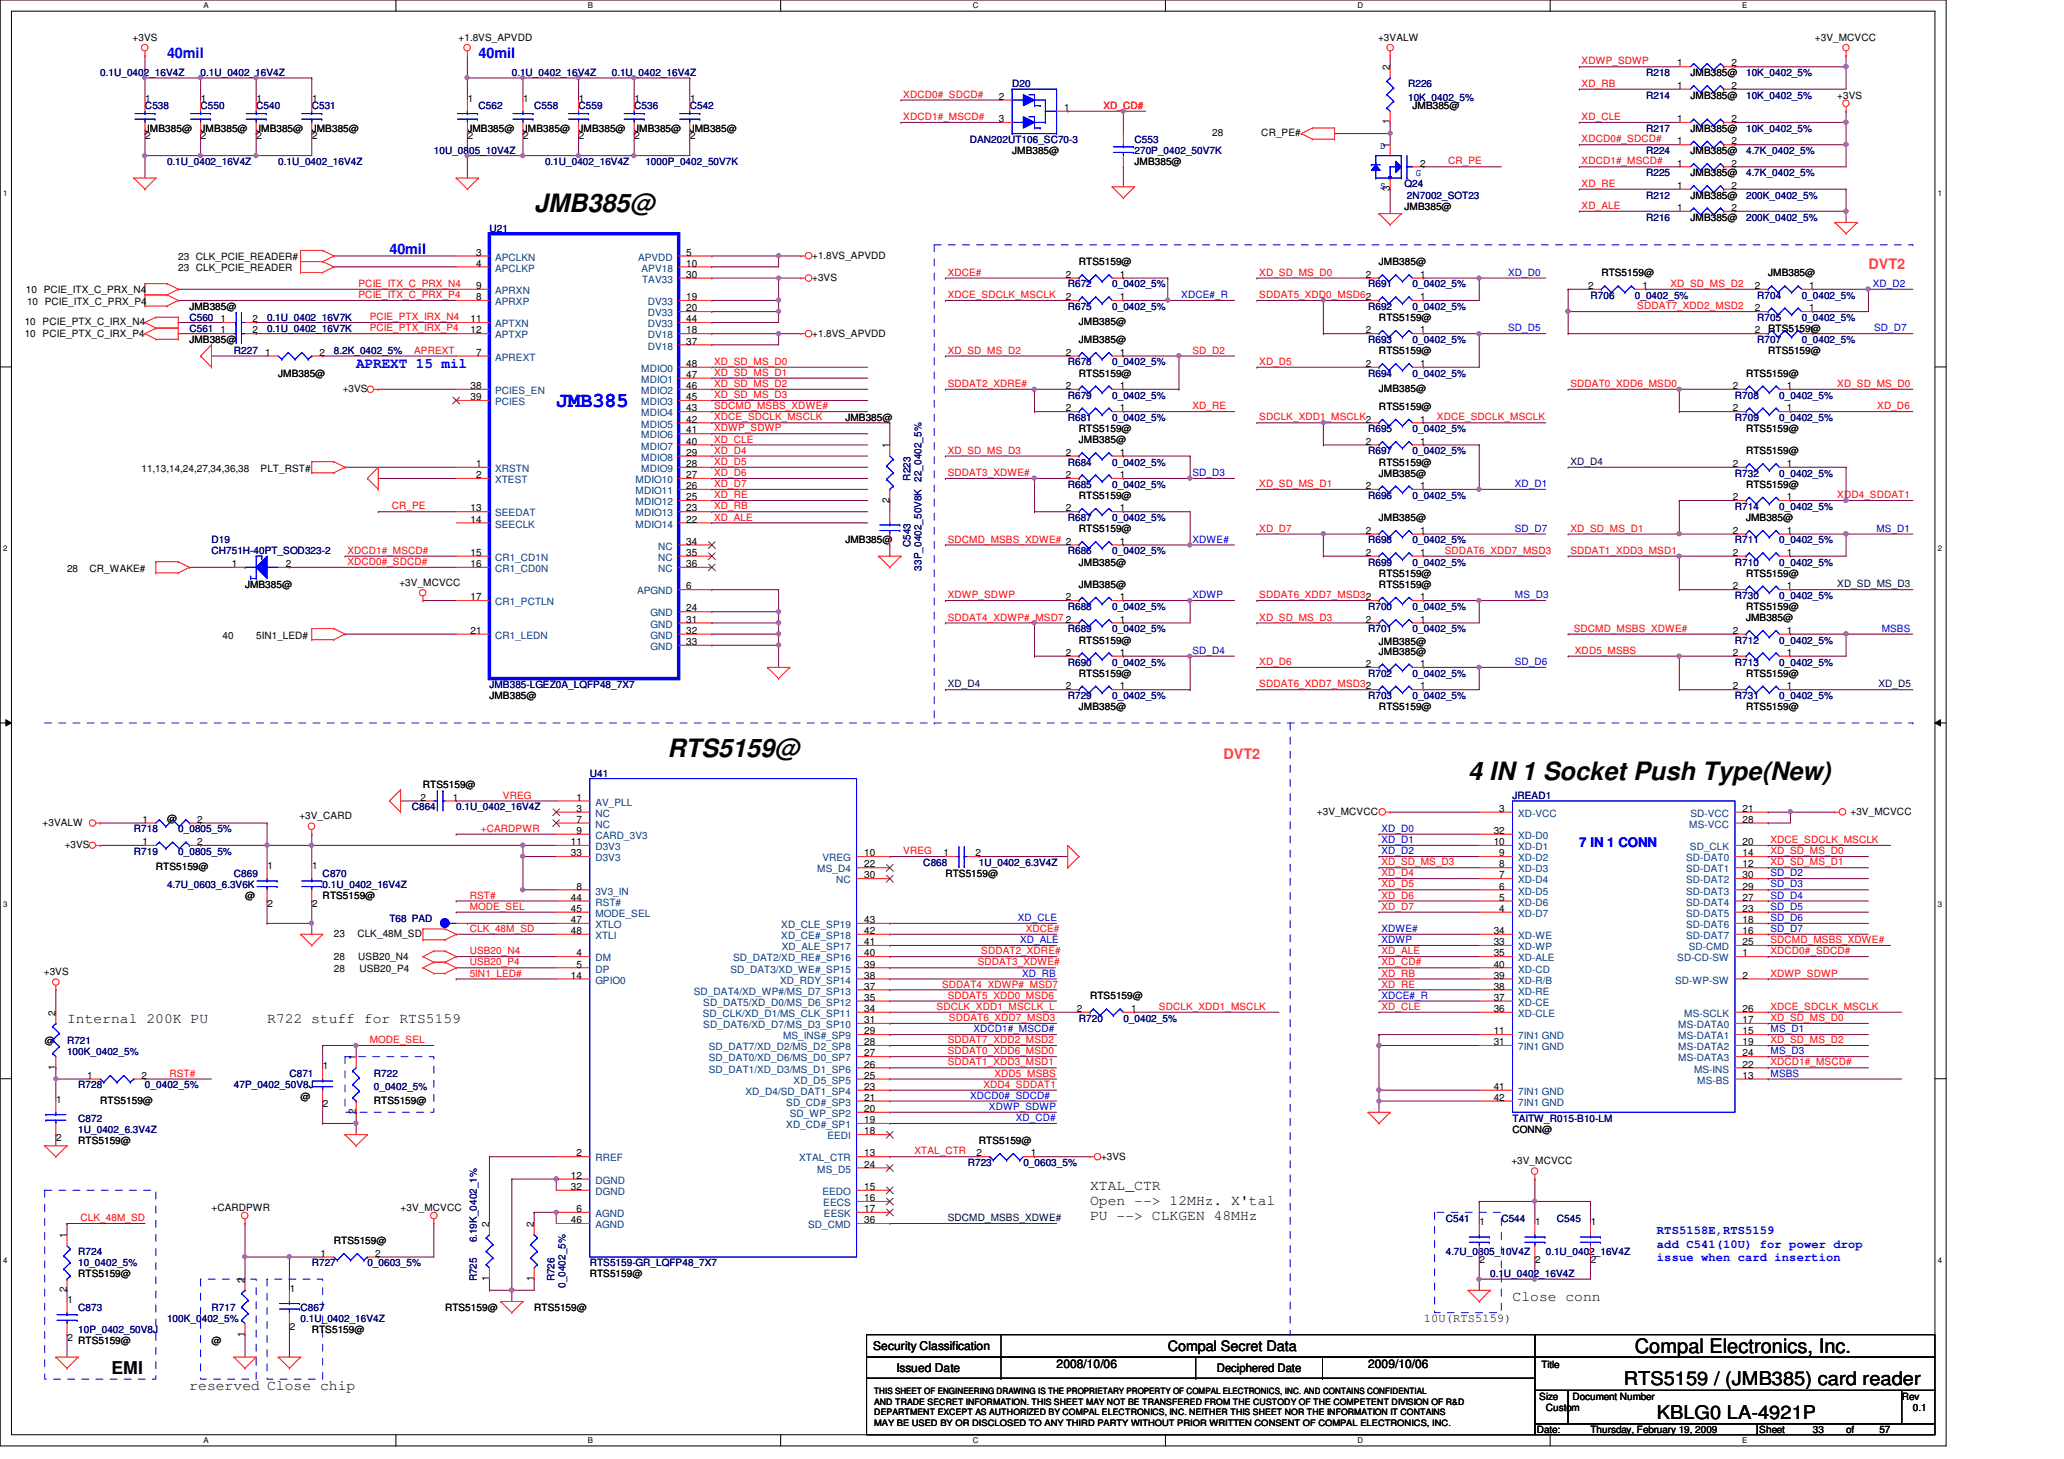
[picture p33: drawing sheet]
<svg xmlns="http://www.w3.org/2000/svg" width="297mm" height="210mm" viewBox="0 0 297 210" stroke-linecap="round" stroke-linejoin="round" font-family="sans-serif">
<defs><g id="words">
<g font-size="3.6">
<text x="76.9" y="30.6">JMB385@</text>
<text x="96.1" y="109">RTS5159@</text>
<text x="211.3" y="112.2">4 IN 1 Socket Push Type(New)</text>
</g>
<text font-size="3" fill="#00f" x="80" y="58.5">JMB385</text>
<text font-size="2.9" x="235.3" y="194.6">Compal Electronics, Inc.</text>
<g font-size="2.7">
<text x="233.7" y="199.3">RTS5159 / (JMB385) card reader</text>
<text x="238.5" y="204.1">KBLG0 LA-4921P</text>
</g>
<text font-size="2.5" x="16" y="197.6">EMI</text>
<g font-size="2.1" fill="#00f">
<text x="24" y="8.3">40mil</text>
<text x="68.9" y="8.3">40mil</text>
<text x="56" y="36.5">40mil</text>
<text x="51.3" y="52.9">APREXT 15 mil</text>
</g>
<g font-size="2.1" fill="#ff8000">
<text x="268.9" y="38.7">DVT2</text>
<text x="176.1" y="109.1">DVT2</text>
</g>
<g font-size="2.1">
<text x="9.6" y="147.2">Internal 200K PU</text>
<text x="38.4" y="147.2">R722 stuff for RTS5159</text>
<text x="156.9" y="171.2">XTAL_CTR</text>
<text x="156.9" y="173.4">Open --&gt; 12MHz. X'tal</text>
<text x="156.9" y="175.6">PU --&gt; CLKGEN 48MHz</text>
<text x="217.7" y="187.2">Close conn</text>
<text x="168.1" y="194.4">Compal Secret Data</text>
<text x="27.3" y="200">reserved Close chip</text>
</g>
<text font-size="1.9" fill="#00f" x="227.3" y="121.8">7 IN 1 CONN</text>
<g font-size="1.7" fill="#00f">
<text x="238.5" y="177.5">RTS5158E,RTS5159</text>
<text x="238.5" y="179.5">add C541(10U) for power drop</text>
<text x="238.5" y="181.5">issue when card insertion</text>
</g>
<g font-size="1.7">
<text x="204.9" y="190.2">10U(RTS5159)</text>
<text x="125.7" y="194.3">Security Classification</text>
<text x="129" y="197.3">Issued Date</text>
<text x="152.1" y="196.8">2008/10/06</text>
<text x="175.1" y="197.4">Deciphered Date</text>
<text x="196.9" y="196.8">2009/10/06</text>
</g>
<g font-size="1.4">
<text x="19.1" y="5.8">+3VS</text>
<text x="66" y="5.8">+1.8VS_APVDD</text>
<text x="198.3" y="5.8">+3VALW</text>
<text x="261.2" y="5.8">+3V_MCVCC</text>
<text x="200" y="10.1" transform="rotate(-90 200 10.1)">2</text>
<text x="241.4" y="9.6">1</text>
<text x="243.3" y="11">JMB385@</text>
<text x="249.2" y="9.6">2</text>
<text x="20.9" y="14.6">1</text>
<text x="28.9" y="14.6">1</text>
<text x="36.9" y="14.6">1</text>
<text x="44.9" y="14.6">1</text>
<text x="67.3" y="14.6">1</text>
<text x="75.3" y="14.6">1</text>
<text x="83.3" y="14.6">1</text>
<text x="91.3" y="14.6">1</text>
<text x="99.3" y="14.6">1</text>
<text x="143.8" y="14.4">2</text>
<text x="143.8" y="17.6">3</text>
<text x="153.2" y="16">1</text>
<text x="200" y="17.9" transform="rotate(-90 200 17.9)">1</text>
<text x="203.3" y="15.7">JMB385@</text>
<text x="241.4" y="12.8">1</text>
<text x="241.4" y="17.6">1</text>
<text x="243.3" y="14.2">JMB385@</text>
<text x="249.2" y="12.8">2</text>
<text x="249.2" y="17.6">2</text>
<text x="264.4" y="14.2">+3VS</text>
<text x="20.9" y="19">JMB385@</text>
<text x="20.9" y="20.1">2</text>
<text x="28.9" y="19">JMB385@</text>
<text x="28.9" y="20.1">2</text>
<text x="36.9" y="19">JMB385@</text>
<text x="36.9" y="20.1">2</text>
<text x="44.9" y="19">JMB385@</text>
<text x="44.9" y="20.1">2</text>
<text x="67.3" y="19">JMB385@</text>
<text x="67.3" y="20.1">2</text>
<text x="75.3" y="19">JMB385@</text>
<text x="75.3" y="20.1">2</text>
<text x="83.3" y="19">JMB385@</text>
<text x="83.3" y="20.1">2</text>
<text x="91.3" y="19">JMB385@</text>
<text x="91.3" y="20.1">2</text>
<text x="99.3" y="19">JMB385@</text>
<text x="99.3" y="20.1">2</text>
<text x="145.7" y="22.2">JMB385@</text>
<text x="163.3" y="23.7">JMB385@</text>
<text x="174.5" y="19.6">28</text>
<text x="181.5" y="19.6">CR_PE#</text>
<text x="200" y="21.3" transform="rotate(-90 200 21.3)">1</text>
<text x="204.4" y="24">2</text>
<text x="241.4" y="24">1</text>
<text x="241.4" y="20.8">1</text>
<text x="243.3" y="19">JMB385@</text>
<text x="243.3" y="22.2">JMB385@</text>
<text x="249.2" y="24">2</text>
<text x="249.2" y="20.8">2</text>
<text x="200" y="27.5" transform="rotate(-90 200 27.5)">3</text>
<text x="241.4" y="27.2">1</text>
<text x="243.3" y="25.4">JMB385@</text>
<text x="243.3" y="28.6">JMB385@</text>
<text x="249.2" y="27.2">2</text>
<text x="202.1" y="30.2">JMB385@</text>
<text x="241.4" y="30.4">1</text>
<text x="243.3" y="31.7">JMB385@</text>
<text x="249.2" y="30.4">2</text>
<text x="25.7" y="37.4">23 CLK_PCIE_READER#</text>
<text x="25.7" y="39">23 CLK_PCIE_READER</text>
<text x="68.5" y="36.8">3</text>
<text x="68.5" y="38.4">4</text>
<text x="68.5" y="41.6">9</text>
<text x="98.8" y="36.8">5</text>
<text x="98.8" y="38.4">10</text>
<text x="98.8" y="40">30</text>
<text x="116.9" y="37.2">+1.8VS_APVDD</text>
<text x="116.9" y="40.4">+3VS</text>
<text x="153.4" y="40">2</text>
<text x="155.3" y="38.2">RTS5159@</text>
<text x="161.2" y="40">1</text>
<text x="196.6" y="40">2</text>
<text x="198.5" y="38.2">JMB385@</text>
<text x="204.4" y="40">1</text>
<text x="228.6" y="41.6">2</text>
<text x="230.5" y="39.8">RTS5159@</text>
<text x="236.4" y="41.6">1</text>
<text x="252.6" y="41.6">2</text>
<text x="254.5" y="39.8">JMB385@</text>
<text x="260.4" y="41.6">1</text>
<text x="3.6" y="46.8">10 PCIE_PTX_C_IRX_N4</text>
<text x="3.7" y="42.2">10 PCIE_ITX_C_PRX_N4</text>
<text x="3.9" y="43.9">10 PCIE_ITX_C_PRX_P4</text>
<text x="27.3" y="44.6">JMB385@</text>
<text x="31.7" y="46.4">1</text>
<text x="31.7" y="48">1</text>
<text x="36.4" y="46.4">2</text>
<text x="36.4" y="48">2</text>
<text x="67.7" y="46.4">11</text>
<text x="67.7" y="48">12</text>
<text x="68.5" y="43.2">8</text>
<text x="98.8" y="48">18</text>
<text x="98.8" y="43.2">19</text>
<text x="98.8" y="44.8">20</text>
<text x="98.8" y="46.4">44</text>
<text x="153.4" y="43.2">2</text>
<text x="155.3" y="46.8">JMB385@</text>
<text x="161.2" y="43.2">1</text>
<text x="196.6" y="48">2</text>
<text x="198.5" y="46.2">RTS5159@</text>
<text x="204.4" y="43.2">1</text>
<text x="204.4" y="48">1</text>
<text x="252.6" y="48">2</text>
<text x="252.6" y="44.8">2</text>
<text x="254.5" y="47.8">RTS5159@</text>
<text x="260.4" y="48">1</text>
<text x="260.4" y="44.8">1</text>
<text x="3.6" y="48.4">10 PCIE_PTX_C_IRX_P4</text>
<text x="27.3" y="49.4">JMB385@</text>
<text x="38.1" y="51.2">1</text>
<text x="46" y="51.2">2</text>
<text x="68.5" y="51.2">7</text>
<text x="98.8" y="49.6">37</text>
<text x="98.8" y="52.8">48</text>
<text x="116.9" y="48.4">+1.8VS_APVDD</text>
<text x="153.4" y="51.2">2</text>
<text x="155.3" y="49.4">JMB385@</text>
<text x="161.2" y="51.2">1</text>
<text x="196.6" y="52.8">2</text>
<text x="198.5" y="51">RTS5159@</text>
<text x="204.4" y="52.8">1</text>
<text x="254.5" y="51">RTS5159@</text>
<text x="40" y="54.2">JMB385@</text>
<text x="49.3" y="56.4">+3VS</text>
<text x="67.7" y="56">38</text>
<text x="67.7" y="57.6">39</text>
<text x="98.8" y="59.2">43</text>
<text x="98.8" y="57.6">45</text>
<text x="98.8" y="56">46</text>
<text x="98.8" y="54.4">47</text>
<text x="153.4" y="56">2</text>
<text x="153.4" y="59.2">2</text>
<text x="155.3" y="54.2">RTS5159@</text>
<text x="161.2" y="56">1</text>
<text x="161.2" y="59.2">1</text>
<text x="198.5" y="56.4">JMB385@</text>
<text x="198.5" y="59">RTS5159@</text>
<text x="249.4" y="56">2</text>
<text x="249.4" y="59.2">2</text>
<text x="251.3" y="54.2">RTS5159@</text>
<text x="257.2" y="56">1</text>
<text x="257.2" y="59.2">1</text>
<text x="98.8" y="65.6">29</text>
<text x="98.8" y="64">40</text>
<text x="98.8" y="62.4">41</text>
<text x="98.8" y="60.8">42</text>
<text x="121.7" y="60.6">JMB385@</text>
<text x="128" y="64.5" transform="rotate(-90 128 64.5)">1</text>
<text x="153.4" y="65.6">2</text>
<text x="155.3" y="62.2">RTS5159@</text>
<text x="155.3" y="63.8">JMB385@</text>
<text x="161.2" y="65.6">1</text>
<text x="196.6" y="64">2</text>
<text x="204.4" y="64">1</text>
<text x="204.4" y="60.8">1</text>
<text x="251.3" y="65.4">RTS5159@</text>
<text x="251.3" y="62.2">RTS5159@</text>
<text x="20.4" y="67.9">11,13,14,24,27,34,36,38</text>
<text x="37.5" y="67.9">PLT_RST#</text>
<text x="68.5" y="67.2">1</text>
<text x="68.5" y="68.8">2</text>
<text x="98.8" y="72">25</text>
<text x="98.8" y="70.4">26</text>
<text x="98.8" y="68.8">27</text>
<text x="98.8" y="67.2">28</text>
<text x="153.4" y="68.8">2</text>
<text x="155.3" y="71.8">RTS5159@</text>
<text x="161.2" y="68.8">1</text>
<text x="196.6" y="70.4">2</text>
<text x="198.5" y="67">RTS5159@</text>
<text x="198.5" y="68.6">JMB385@</text>
<text x="204.4" y="70.4">1</text>
<text x="249.4" y="67.2">2</text>
<text x="249.4" y="72">2</text>
<text x="251.3" y="70.2">RTS5159@</text>
<text x="257.2" y="67.2">1</text>
<text x="257.2" y="72">1</text>
<text x="67.7" y="73.6">13</text>
<text x="67.7" y="75.2">14</text>
<text x="98.8" y="75.2">22</text>
<text x="98.8" y="73.6">23</text>
<text x="128" y="72.3" transform="rotate(-90 128 72.3)">2</text>
<text x="153.4" y="73.6">2</text>
<text x="155.3" y="76.6">RTS5159@</text>
<text x="161.2" y="73.6">1</text>
<text x="196.6" y="76.8">2</text>
<text x="198.5" y="75">JMB385@</text>
<text x="204.4" y="76.8">1</text>
<text x="249.4" y="76.8">2</text>
<text x="251.3" y="75">JMB385@</text>
<text x="257.2" y="76.8">1</text>
<text x="9.6" y="82.3">28</text>
<text x="12.9" y="82.3">CR_WAKE#</text>
<text x="33.4" y="81.6">1</text>
<text x="41.1" y="81.6">2</text>
<text x="67.7" y="80">15</text>
<text x="67.7" y="81.6">16</text>
<text x="98.8" y="78.4">34</text>
<text x="98.8" y="80">35</text>
<text x="98.8" y="81.6">36</text>
<text x="121.7" y="78.2">JMB385@</text>
<text x="155.3" y="81.4">JMB385@</text>
<text x="161.2" y="78.4">1</text>
<text x="196.6" y="80">2</text>
<text x="198.5" y="83">RTS5159@</text>
<text x="204.4" y="80">1</text>
<text x="249.4" y="80">2</text>
<text x="251.3" y="83">RTS5159@</text>
<text x="257.2" y="80">1</text>
<text x="35.3" y="84.6">JMB385@</text>
<text x="57.5" y="84.2">+3V_MCVCC</text>
<text x="67.7" y="86.4">17</text>
<text x="98.8" y="84.8">6</text>
<text x="98.8" y="88">24</text>
<text x="98.8" y="89.6">31</text>
<text x="153.4" y="86.4">2</text>
<text x="153.4" y="89.6">2</text>
<text x="155.3" y="84.6">JMB385@</text>
<text x="161.2" y="86.4">1</text>
<text x="161.2" y="89.6">1</text>
<text x="196.6" y="89.6">2</text>
<text x="198.5" y="84.6">RTS5159@</text>
<text x="204.4" y="86.4">1</text>
<text x="204.4" y="89.6">1</text>
<text x="249.4" y="84.8">2</text>
<text x="251.3" y="87.8">RTS5159@</text>
<text x="251.3" y="89.4">JMB385@</text>
<text x="257.2" y="84.8">1</text>
<text x="32" y="91.9">40</text>
<text x="36.9" y="91.9">5IN1_LED#</text>
<text x="67.7" y="91.2">21</text>
<text x="98.8" y="91.2">32</text>
<text x="98.8" y="92.8">33</text>
<text x="153.4" y="94.4">2</text>
<text x="155.3" y="92.6">RTS5159@</text>
<text x="161.2" y="94.4">1</text>
<text x="196.6" y="96">2</text>
<text x="198.5" y="92.8">JMB385@</text>
<text x="198.5" y="94.2">JMB385@</text>
<text x="204.4" y="96">1</text>
<text x="249.4" y="94.4">2</text>
<text x="249.4" y="91.2">2</text>
<text x="257.2" y="94.4">1</text>
<text x="257.2" y="91.2">1</text>
<text x="70.4" y="100.6">JMB385@</text>
<text x="153.4" y="99.2">2</text>
<text x="155.3" y="97.4">RTS5159@</text>
<text x="161.2" y="99.2">1</text>
<text x="204.4" y="99.2">1</text>
<text x="249.4" y="99.2">2</text>
<text x="251.3" y="97.4">RTS5159@</text>
<text x="257.2" y="99.2">1</text>
<text x="155.3" y="102.2">JMB385@</text>
<text x="198.5" y="102.2">RTS5159@</text>
<text x="251.3" y="102.2">RTS5159@</text>
<text x="60.9" y="113.4">RTS5159@</text>
<text x="6.1" y="118.8">+3VALW</text>
<text x="20.5" y="118.4">1</text>
<text x="24" y="118.2">@</text>
<text x="28.4" y="118.4">2</text>
<text x="43.1" y="117.9">+3V_CARD</text>
<text x="60.5" y="115.2">2</text>
<text x="65.1" y="115.2">1</text>
<text x="83" y="115.2">1</text>
<text x="83" y="116.8">3</text>
<text x="83" y="118.4">7</text>
<text x="83" y="120">9</text>
<text x="189.5" y="117.2">+3V_MCVCC</text>
<text x="215" y="120">32</text>
<text x="215.8" y="116.8">3</text>
<text x="250.8" y="118.4">28</text>
<text x="250.8" y="116.8">21</text>
<text x="266.3" y="117.2">+3V_MCVCC</text>
<text x="9.3" y="122">+3VS</text>
<text x="20.5" y="121.6">1</text>
<text x="22.4" y="125.2">RTS5159@</text>
<text x="28.4" y="121.6">2</text>
<text x="38.5" y="125">1</text>
<text x="44.9" y="125">1</text>
<text x="82.2" y="123.2">33</text>
<text x="82.2" y="121.6">11</text>
<text x="124.4" y="123.2">10</text>
<text x="124.4" y="124.8">22</text>
<text x="135.8" y="123.2">1</text>
<text x="140.4" y="123.2">2</text>
<text x="215" y="121.6">10</text>
<text x="215.8" y="123.2">9</text>
<text x="215.8" y="124.8">8</text>
<text x="250.8" y="123.2">14</text>
<text x="250.8" y="124.8">12</text>
<text x="250.8" y="121.6">20</text>
<text x="35.3" y="129.4">@</text>
<text x="38.5" y="130.5">2</text>
<text x="44.9" y="130.5">2</text>
<text x="46.4" y="129.4">RTS5159@</text>
<text x="82.2" y="129.6">44</text>
<text x="82.2" y="131.2">45</text>
<text x="83" y="128">8</text>
<text x="124.4" y="126.4">30</text>
<text x="136.1" y="126.2">RTS5159@</text>
<text x="215.8" y="126.4">7</text>
<text x="215.8" y="129.6">5</text>
<text x="215.8" y="128">6</text>
<text x="215.8" y="131.2">4</text>
<text x="250.8" y="126.4">30</text>
<text x="250.8" y="128">29</text>
<text x="250.8" y="129.6">27</text>
<text x="250.8" y="131.2">23</text>
<text x="48" y="134.8">23</text>
<text x="51.4" y="134.8">CLK_48M_SD</text>
<text x="82.2" y="132.8">47</text>
<text x="82.2" y="134.4">48</text>
<text x="83" y="137.6">4</text>
<text x="124.4" y="137.6">40</text>
<text x="124.4" y="136">41</text>
<text x="124.4" y="134.4">42</text>
<text x="124.4" y="132.8">43</text>
<text x="215" y="136">33</text>
<text x="215" y="137.6">35</text>
<text x="215" y="134.4">34</text>
<text x="250.8" y="136">25</text>
<text x="250.8" y="137.6">1</text>
<text x="250.8" y="132.8">18</text>
<text x="250.8" y="134.4">16</text>
<text x="6.3" y="140.3">+3VS</text>
<text x="48" y="138.2">28</text>
<text x="48" y="139.8">28</text>
<text x="51.6" y="138.2">USB20_N4</text>
<text x="51.7" y="139.8">USB20_P4</text>
<text x="82.2" y="140.8">14</text>
<text x="83" y="139.2">5</text>
<text x="124.4" y="144">35</text>
<text x="124.4" y="142.4">37</text>
<text x="124.4" y="140.8">38</text>
<text x="124.4" y="139.2">39</text>
<text x="156.9" y="143.8">RTS5159@</text>
<text x="215" y="142.4">38</text>
<text x="215" y="144">37</text>
<text x="215" y="140.8">39</text>
<text x="215" y="139.2">40</text>
<text x="250.8" y="140.8">2</text>
<text x="8" y="146.1" transform="rotate(-90 8 146.1)">2</text>
<text x="124.4" y="148.8">29</text>
<text x="124.4" y="147.2">31</text>
<text x="124.4" y="145.6">34</text>
<text x="155" y="145.6">2</text>
<text x="162.8" y="145.6">1</text>
<text x="215" y="148.8">11</text>
<text x="215" y="145.6">36</text>
<text x="250.8" y="147.2">17</text>
<text x="250.8" y="148.8">15</text>
<text x="250.8" y="145.6">26</text>
<text x="6.4" y="150.2">@</text>
<text x="8" y="153.9" transform="rotate(-90 8 153.9)">1</text>
<text x="12.5" y="155.2">1</text>
<text x="20.4" y="155.2">2</text>
<text x="46.5" y="153.8">1</text>
<text x="51.2" y="152.5" transform="rotate(-90 51.2 152.5)">1</text>
<text x="124.4" y="155.2">25</text>
<text x="124.4" y="153.6">26</text>
<text x="124.4" y="152">27</text>
<text x="124.4" y="150.4">28</text>
<text x="215" y="150.4">31</text>
<text x="250.8" y="152">24</text>
<text x="250.8" y="153.6">22</text>
<text x="250.8" y="150.4">19</text>
<text x="250.8" y="155.2">13</text>
<text x="8.1" y="158.6">1</text>
<text x="14.4" y="158.8">RTS5159@</text>
<text x="43.3" y="158.2">@</text>
<text x="46.5" y="159.3">2</text>
<text x="51.2" y="160.3" transform="rotate(-90 51.2 160.3)">2</text>
<text x="53.8" y="158.8">RTS5159@</text>
<text x="124.4" y="161.6">19</text>
<text x="124.4" y="160">20</text>
<text x="124.4" y="158.4">21</text>
<text x="124.4" y="156.8">23</text>
<text x="215" y="156.8">41</text>
<text x="215" y="158.4">42</text>
<text x="8.1" y="164.1">2</text>
<text x="11.3" y="164.6">RTS5159@</text>
<text x="83" y="166.4">2</text>
<text x="124.4" y="166.4">13</text>
<text x="124.4" y="163.2">18</text>
<text x="124.4" y="168">24</text>
<text x="140.5" y="166.4">2</text>
<text x="140.9" y="164.6">RTS5159@</text>
<text x="148.4" y="166.4">1</text>
<text x="158.5" y="166.8">+3VS</text>
<text x="217.5" y="167.5">+3V_MCVCC</text>
<text x="217.7" y="163">CONN@</text>
<text x="82.2" y="171.2">32</text>
<text x="82.2" y="169.6">12</text>
<text x="124.4" y="171.2">15</text>
<text x="124.4" y="172.8">16</text>
<text x="9.6" y="178.1" transform="rotate(-90 9.6 178.1)">1</text>
<text x="30.4" y="174.2">+CARDPWR</text>
<text x="48" y="179">RTS5159@</text>
<text x="57.7" y="174.2">+3V_MCVCC</text>
<text x="70.4" y="176.5" transform="rotate(-90 70.4 176.5)">2</text>
<text x="76.8" y="176.5" transform="rotate(-90 76.8 176.5)">2</text>
<text x="82.2" y="176">46</text>
<text x="83" y="174.4">6</text>
<text x="124.4" y="176">36</text>
<text x="124.4" y="174.4">17</text>
<text x="212.9" y="176.2">1</text>
<text x="220.9" y="176.2">1</text>
<text x="228.9" y="176.2">1</text>
<text x="9.6" y="185.9" transform="rotate(-90 9.6 185.9)">2</text>
<text x="11.3" y="183.8">RTS5159@</text>
<text x="35.2" y="184.5" transform="rotate(-90 35.2 184.5)">2</text>
<text x="41.7" y="185.8">1</text>
<text x="46.1" y="180.8">1</text>
<text x="54" y="180.8">2</text>
<text x="70.4" y="184.3" transform="rotate(-90 70.4 184.3)">1</text>
<text x="76.8" y="184.3" transform="rotate(-90 76.8 184.3)">1</text>
<text x="84.9" y="183.8">RTS5159@</text>
<text x="212.9" y="181.7">2</text>
<text x="220.9" y="181.7">2</text>
<text x="228.9" y="181.7">2</text>
<text x="9.7" y="187.5">1</text>
<text x="41.7" y="191.3">2</text>
<text x="44.9" y="191.8">RTS5159@</text>
<text x="64" y="188.6">RTS5159@</text>
<text x="76.9" y="188.6">RTS5159@</text>
<text x="9.7" y="192.9">2</text>
<text x="11.3" y="193.4">RTS5159@</text>
<text x="30.4" y="193.4">@</text>
<text x="35.2" y="192.3" transform="rotate(-90 35.2 192.3)">1</text>
<text x="221.8" y="196.8">Title</text>
<text x="221.5" y="201.4">Size</text>
<text x="222.5" y="203">Custom</text>
<text x="226.3" y="201.4">Document Number</text>
<text x="273.7" y="201.4">Rev</text>
<text x="275.3" y="203">0.1</text>
<text x="221.2" y="206.2">Date:</text>
<text x="228.9" y="206.2">Thursday, February 19, 2009</text>
<text x="253.2" y="206.2">Sheet</text>
<text x="260.9" y="206.2">33</text>
<text x="265.7" y="206.2">of</text>
<text x="270.5" y="206.2">57</text>
</g>
<g font-size="1.4" fill="#000080">
<text x="14.4" y="11">0.1U_0402_16V4Z</text>
<text x="28.9" y="11">0.1U_0402_16V4Z</text>
<text x="73.7" y="11">0.1U_0402_16V4Z</text>
<text x="88" y="11">0.1U_0402_16V4Z</text>
<text x="236.9" y="11">R218</text>
<text x="251.3" y="11">10K_0402_5%</text>
<text x="20.9" y="15.7">C538</text>
<text x="28.9" y="15.7">C550</text>
<text x="36.9" y="15.7">C540</text>
<text x="44.9" y="15.7">C531</text>
<text x="68.9" y="15.7">C562</text>
<text x="76.9" y="15.7">C558</text>
<text x="83.3" y="15.7">C559</text>
<text x="91.3" y="15.7">C536</text>
<text x="99.3" y="15.7">C542</text>
<text x="145.7" y="12.6">D20</text>
<text x="202.6" y="12.6">R226</text>
<text x="202.6" y="14.5">10K_0402_5%</text>
<text x="236.9" y="14.2">R214</text>
<text x="251.3" y="14.2">10K_0402_5%</text>
<text x="24" y="23.7">0.1U_0402_16V4Z</text>
<text x="40" y="23.7">0.1U_0402_16V4Z</text>
<text x="62.4" y="22.2">10U_0805_10V4Z</text>
<text x="78.4" y="23.7">0.1U_0402_16V4Z</text>
<text x="92.9" y="23.7">1000P_0402_50V7K</text>
<text x="139.6" y="20.6">DAN202UT106_SC70-3</text>
<text x="163.3" y="20.6">C553</text>
<text x="163.3" y="22.2">270P_0402_50V7K</text>
<text x="236.9" y="19">R217</text>
<text x="236.9" y="22.2">R224</text>
<text x="251.3" y="19">10K_0402_5%</text>
<text x="251.3" y="22.2">4.7K_0402_5%</text>
<text x="202.1" y="27">Q24</text>
<text x="202.5" y="28.6">2N7002_SOT23</text>
<text x="236.9" y="25.4">R225</text>
<text x="236.9" y="28.6">R212</text>
<text x="251.3" y="25.4">4.7K_0402_5%</text>
<text x="251.3" y="28.6">200K_0402_5%</text>
<text x="70.4" y="33.4">U21</text>
<text x="236.9" y="31.7">R216</text>
<text x="251.3" y="31.7">200K_0402_5%</text>
<text x="153.7" y="41.4">R672</text>
<text x="160.1" y="41.4">0_0402_5%</text>
<text x="196.9" y="41.4">R691</text>
<text x="203.3" y="41.4">0_0402_5%</text>
<text x="27.3" y="46.2">C560</text>
<text x="27.3" y="47.8">C561</text>
<text x="38.4" y="46.2">0.1U_0402_16V7K</text>
<text x="38.4" y="47.8">0.1U_0402_16V7K</text>
<text x="153.7" y="44.6">R675</text>
<text x="160.1" y="44.6">0_0402_5%</text>
<text x="196.9" y="44.6">R692</text>
<text x="203.3" y="44.6">0_0402_5%</text>
<text x="228.9" y="43">R706</text>
<text x="235.3" y="43">0_0402_5%</text>
<text x="252.9" y="43">R704</text>
<text x="252.9" y="46.2">R705</text>
<text x="259.3" y="43">0_0402_5%</text>
<text x="259.3" y="46.2">0_0402_5%</text>
<text x="33.7" y="51">R227</text>
<text x="48" y="51">8.2K_0402_5%</text>
<text x="153.7" y="52.6">R678</text>
<text x="160.1" y="52.6">0_0402_5%</text>
<text x="196.9" y="49.4">R693</text>
<text x="203.3" y="49.4">0_0402_5%</text>
<text x="252.9" y="49.4">R707</text>
<text x="259.3" y="49.4">0_0402_5%</text>
<text x="153.7" y="57.4">R679</text>
<text x="160.1" y="57.4">0_0402_5%</text>
<text x="196.9" y="54.2">R694</text>
<text x="203.3" y="54.2">0_0402_5%</text>
<text x="249.7" y="57.4">R708</text>
<text x="256.1" y="57.4">0_0402_5%</text>
<text x="153.7" y="60.6">R681</text>
<text x="160.1" y="60.6">0_0402_5%</text>
<text x="196.9" y="65.4">R697</text>
<text x="196.9" y="62.2">R695</text>
<text x="203.3" y="65.4">0_0402_5%</text>
<text x="203.3" y="62.2">0_0402_5%</text>
<text x="249.7" y="60.6">R709</text>
<text x="256.1" y="60.6">0_0402_5%</text>
<text x="131" y="69.1" transform="rotate(-90 131 69.1)">R223</text>
<text x="132.6" y="69.3" transform="rotate(-90 132.6 69.3)">22_0402_5%</text>
<text x="153.7" y="70.2">R685</text>
<text x="153.7" y="67">R684</text>
<text x="160.1" y="70.2">0_0402_5%</text>
<text x="160.1" y="67">0_0402_5%</text>
<text x="196.9" y="71.8">R696</text>
<text x="203.3" y="71.8">0_0402_5%</text>
<text x="249.7" y="68.6">R732</text>
<text x="256.1" y="68.6">0_0402_5%</text>
<text x="153.7" y="75">R687</text>
<text x="160.1" y="75">0_0402_5%</text>
<text x="249.7" y="73.4">R714</text>
<text x="256.1" y="73.4">0_0402_5%</text>
<text x="30.4" y="78.2">D19</text>
<text x="30.4" y="79.8">CH751H-40PT_SOD323-2</text>
<text x="131" y="78.7" transform="rotate(-90 131 78.7)">C543</text>
<text x="132.6" y="82.1" transform="rotate(-90 132.6 82.1)">33P_0402_50V8K</text>
<text x="153.7" y="79.8">R686</text>
<text x="160.1" y="79.8">0_0402_5%</text>
<text x="196.9" y="81.4">R699</text>
<text x="196.9" y="78.2">R698</text>
<text x="203.3" y="81.4">0_0402_5%</text>
<text x="203.3" y="78.2">0_0402_5%</text>
<text x="249.7" y="81.4">R710</text>
<text x="249.7" y="78.2">R711</text>
<text x="256.1" y="81.4">0_0402_5%</text>
<text x="256.1" y="78.2">0_0402_5%</text>
<text x="153.7" y="87.8">R688</text>
<text x="160.1" y="87.8">0_0402_5%</text>
<text x="196.9" y="87.8">R700</text>
<text x="203.3" y="87.8">0_0402_5%</text>
<text x="249.7" y="86.2">R730</text>
<text x="256.1" y="86.2">0_0402_5%</text>
<text x="153.7" y="95.8">R690</text>
<text x="153.7" y="91">R689</text>
<text x="160.1" y="95.8">0_0402_5%</text>
<text x="160.1" y="91">0_0402_5%</text>
<text x="196.9" y="91">R701</text>
<text x="203.3" y="91">0_0402_5%</text>
<text x="249.7" y="95.8">R713</text>
<text x="249.7" y="92.6">R712</text>
<text x="256.1" y="95.8">0_0402_5%</text>
<text x="256.1" y="92.6">0_0402_5%</text>
<text x="70.4" y="99">JMB385-LGEZ0A_LQFP48_7X7</text>
<text x="153.7" y="100.6">R729</text>
<text x="160.1" y="100.6">0_0402_5%</text>
<text x="196.9" y="100.6">R703</text>
<text x="196.9" y="97.4">R702</text>
<text x="203.3" y="100.6">0_0402_5%</text>
<text x="203.3" y="97.4">0_0402_5%</text>
<text x="249.7" y="100.6">R731</text>
<text x="256.1" y="100.6">0_0402_5%</text>
<text x="84.9" y="111.8">U41</text>
<text x="19.3" y="119.8">R718</text>
<text x="25.7" y="119.8">0_0805_5%</text>
<text x="59.3" y="116.6">C864</text>
<text x="65.7" y="116.6">0.1U_0402_16V4Z</text>
<text x="217.7" y="115">JREAD1</text>
<text x="19.3" y="123">R719</text>
<text x="25.7" y="123">0_0805_5%</text>
<text x="132.9" y="124.6">C868</text>
<text x="140.9" y="124.6">1U_0402_6.3V4Z</text>
<text x="24" y="127.8">4.7U_0603_6.3V6K</text>
<text x="33.7" y="126.2">C869</text>
<text x="46.4" y="126.2">C870</text>
<text x="46.4" y="127.8">0.1U_0402_16V4Z</text>
<text x="56" y="132.6">T68 PAD</text>
<text x="155.3" y="147">R720</text>
<text x="161.7" y="147">0_0402_5%</text>
<text x="9.6" y="150.2">R721</text>
<text x="9.6" y="151.8">100K_0402_5%</text>
<text x="41.7" y="155">C871</text>
<text x="53.8" y="155">R722</text>
<text x="11.3" y="161.4">C872</text>
<text x="11.3" y="156.6">R728</text>
<text x="20.9" y="156.6">0_0402_5%</text>
<text x="33.7" y="156.6">47P_0402_50V8J</text>
<text x="53.8" y="156.9">0_0402_5%</text>
<text x="217.7" y="161.4">TAITW_R015-B10-LM</text>
<text x="11.3" y="163">1U_0402_6.3V4Z</text>
<text x="139.3" y="167.8">R723</text>
<text x="147.3" y="167.8">0_0603_5%</text>
<text x="68.6" y="178.7" transform="rotate(-90 68.6 178.7)">6.19K_0402_1%</text>
<text x="208.1" y="175.8">C541</text>
<text x="216.1" y="175.8">C544</text>
<text x="224.1" y="175.8">C545</text>
<text x="11.3" y="180.6">R724</text>
<text x="11.3" y="182.2">10_0402_5%</text>
<text x="44.9" y="182.2">R727</text>
<text x="52.9" y="182.2">0_0603_5%</text>
<text x="68.6" y="184.4" transform="rotate(-90 68.6 184.4)">R725</text>
<text x="79.8" y="184.4" transform="rotate(-90 79.8 184.4)">R726</text>
<text x="81.4" y="185.3" transform="rotate(-90 81.4 185.3)">0_0402_5%</text>
<text x="84.9" y="182.2">RTS5159-GR_LQFP48_7X7</text>
<text x="208.1" y="180.6">4.7U_0805_10V4Z</text>
<text x="214.5" y="183.8">0.1U_0402_16V4Z</text>
<text x="222.5" y="180.6">0.1U_0402_16V4Z</text>
<text x="11.3" y="188.6">C873</text>
<text x="11.3" y="191.8">10P_0402_50V8J</text>
<text x="24" y="190.2">100K_0402_5%</text>
<text x="30.4" y="188.6">R717</text>
<text x="43.3" y="188.6">C867</text>
<text x="43.3" y="190.2">0.1U_0402_16V4Z</text>
</g>
<g font-size="1.4" fill="#f00">
<text x="227.6" y="9.3">XDWP_SDWP</text>
<text x="130" y="14.1">XDCD0#_SDCD#</text>
<text x="130" y="17.3">XDCD1#_MSCD#</text>
<text x="158.8" y="15.7">XD_CD#</text>
<text x="227.6" y="17.3">XD_CLE</text>
<text x="227.6" y="12.5">XD_RB</text>
<text x="208.4" y="23.7">CR_PE</text>
<text x="227.6" y="20.5">XDCD0#_SDCD#</text>
<text x="227.6" y="23.7">XDCD1#_MSCD#</text>
<text x="227.6" y="26.9">XD_RE</text>
<text x="227.6" y="30.1">XD_ALE</text>
<text x="51.6" y="41.3">PCIE_ITX_C_PRX_N4</text>
<text x="136.4" y="39.7">XDCE#</text>
<text x="181.2" y="39.7">XD_SD_MS_D0</text>
<text x="240.4" y="41.3">XD_SD_MS_D2</text>
<text x="51.6" y="42.9">PCIE_ITX_C_PRX_P4</text>
<text x="53.2" y="47.7">PCIE_PTX_IRX_P4</text>
<text x="53.2" y="46.1">PCIE_PTX_IRX_N4</text>
<text x="136.4" y="42.9">XDCE_SDCLK_MSCLK</text>
<text x="181.2" y="42.9">SDDAT5_XDD0_MSD62</text>
<text x="235.6" y="44.5">SDDAT7_XDD2_MSD2</text>
<text x="59.6" y="50.9">APREXT</text>
<text x="102.8" y="52.5">XD_SD_MS_D0</text>
<text x="136.4" y="50.9">XD_SD_MS_D2</text>
<text x="171.6" y="50.9">SD_D2</text>
<text x="181.2" y="52.5">XD_D5</text>
<text x="102.8" y="54.1">XD_SD_MS_D1</text>
<text x="102.8" y="55.7">XD_SD_MS_D2</text>
<text x="102.8" y="57.3">XD_SD_MS_D3</text>
<text x="102.8" y="58.9">SDCMD_MSBS_XDWE#</text>
<text x="136.4" y="55.7">SDDAT2_XDRE#</text>
<text x="171.6" y="58.9">XD_RE</text>
<text x="226" y="55.7">SDDAT0_XDD6_MSD0</text>
<text x="264.4" y="55.7">XD_SD_MS_D0</text>
<text x="270.2" y="58.9">XD_D6</text>
<text x="102.8" y="62.1">XDWP_SDWP</text>
<text x="102.8" y="63.7">XD_CLE</text>
<text x="102.8" y="65.3">XD_D4</text>
<text x="102.8" y="60.5">XDCE_SDCLK_MSCLK</text>
<text x="136.4" y="65.3">XD_SD_MS_D3</text>
<text x="181.2" y="60.5">SDCLK_XDD1_MSCLK2</text>
<text x="206.8" y="60.5">XDCE_SDCLK_MSCLK</text>
<text x="102.8" y="66.9">XD_D5</text>
<text x="102.8" y="68.5">XD_D6</text>
<text x="102.8" y="70.1">XD_D7</text>
<text x="102.8" y="71.7">XD_RE</text>
<text x="136.4" y="68.5">SDDAT3_XDWE#</text>
<text x="181.2" y="70.1">XD_SD_MS_D1</text>
<text x="264.4" y="71.7">XDD4_SDDAT1</text>
<text x="56.4" y="73.3">CR_PE</text>
<text x="102.8" y="73.3">XD_RB</text>
<text x="102.8" y="74.9">XD_ALE</text>
<text x="181.2" y="76.5">XD_D7</text>
<text x="226" y="76.5">XD_SD_MS_D1</text>
<text x="50" y="81.3">XDCD0#_SDCD#</text>
<text x="50" y="79.7">XDCD1#_MSCD#</text>
<text x="136.4" y="78.1">SDCMD_MSBS_XDWE# 2</text>
<text x="207.9" y="79.7">SDDAT6_XDD7_MSD3</text>
<text x="226" y="79.7">SDDAT1_XDD3_MSD1</text>
<text x="136.4" y="86.1">XDWP_SDWP</text>
<text x="136.4" y="89.3">SDDAT4_XDWP#_MSD7</text>
<text x="181.2" y="86.1">SDDAT6_XDD7_MSD32</text>
<text x="181.2" y="89.3">XD_SD_MS_D3</text>
<text x="181.2" y="95.7">XD_D6</text>
<text x="226.5" y="90.9">SDCMD_MSBS_XDWE#</text>
<text x="226.6" y="94.1">XDD5_MSBS</text>
<text x="181.2" y="98.9">SDDAT6_XDD7_MSD32</text>
<text x="69.2" y="119.7">+CARDPWR</text>
<text x="72.4" y="114.9">VREG</text>
<text x="130" y="122.9">VREG</text>
<text x="198.8" y="124.5">XD_SD_MS_D3</text>
<text x="254.8" y="121.3">XDCE_SDCLK_MSCLK</text>
<text x="254.8" y="122.9">XD_SD_MS_D0</text>
<text x="254.8" y="124.5">XD_SD_MS_D1</text>
<text x="67.6" y="129.3">RST#</text>
<text x="67.6" y="130.9">MODE_SEL</text>
<text x="198.8" y="129.3">XD_D6</text>
<text x="198.8" y="127.7">XD_D5</text>
<text x="198.8" y="126.1">XD_D4</text>
<text x="198.8" y="130.9">XD_D7</text>
<text x="67.6" y="134.1">CLK_48M_SD</text>
<text x="67.6" y="137.3">USB20_N4</text>
<text x="141.2" y="137.3">SDDAT2_XDRE#</text>
<text x="147.6" y="134.1">XDCE#</text>
<text x="198.8" y="137.3">XD_ALE</text>
<text x="254.8" y="137.3">XDCD0#_SDCD#</text>
<text x="254.8" y="135.7">SDCMD_MSBS_XDWE#</text>
<text x="67.6" y="140.5">5IN1_LED#</text>
<text x="67.6" y="138.9">USB20_P4</text>
<text x="135.6" y="142.1">SDDAT4_XDWP#_MSD7</text>
<text x="136.4" y="143.7">SDDAT5_XDD0_MSD6</text>
<text x="140.7" y="138.9">SDDAT3_XDWE#</text>
<text x="198.8" y="140.5">XD_RB</text>
<text x="198.8" y="142.1">XD_RE</text>
<text x="198.8" y="138.9">XD_CD#</text>
<text x="254.8" y="140.5">XDWP_SDWP</text>
<text x="134.8" y="145.3">SDCLK_XDD1_MSCLK_L</text>
<text x="136.6" y="146.9">SDDAT6_XDD7_MSD3</text>
<text x="166.8" y="145.3">SDCLK_XDD1_MSCLK</text>
<text x="198.8" y="145.3">XD_CLE</text>
<text x="254.8" y="145.3">XDCE_SDCLK_MSCLK</text>
<text x="254.8" y="146.9">XD_SD_MS_D0</text>
<text x="24.4" y="154.9">RST#</text>
<text x="53.2" y="150.1">MODE_SEL</text>
<text x="136.4" y="150.1">SDDAT7_XDD2_MSD2</text>
<text x="136.4" y="151.7">SDDAT0_XDD6_MSD0</text>
<text x="136.4" y="153.3">SDDAT1_XDD3_MSD1</text>
<text x="143.1" y="154.9">XDD5_MSBS</text>
<text x="254.8" y="153.3">XDCD1#_MSCD#</text>
<text x="254.8" y="150.1">XD_SD_MS_D2</text>
<text x="141.5" y="156.5">XDD4_SDDAT1</text>
<text x="131.6" y="166.1">XTAL_CTR</text>
<text x="11.6" y="175.7">CLK_48M_SD</text>
</g>
<g font-size="1.4" fill="#00f">
<text x="198.6" y="21.5">D</text>
<text x="198.6" y="27.1">S</text>
<text x="203.7" y="25.4">G</text>
<text x="217" y="39.7">XD_D0</text>
<text x="269.5" y="41.3">XD_D2</text>
<text x="170" y="42.9">XDCE#_R</text>
<text x="217" y="47.7">SD_D5</text>
<text x="269.7" y="47.7">SD_D7</text>
<text x="171.6" y="68.5">SD_D3</text>
<text x="218" y="70.1">XD_D1</text>
<text x="218" y="76.5">SD_D7</text>
<text x="270" y="76.5">MS_D1</text>
<text x="171.6" y="78.1">XDWE#</text>
<text x="171.6" y="86.1">XDWP</text>
<text x="218" y="86.1">MS_D3</text>
<text x="171.6" y="94.1">SD_D4</text>
<text x="218" y="95.7">SD_D6</text>
<text x="270.8" y="90.9">MSBS</text>
<text x="198.8" y="119.7">XD_D0</text>
<text x="198.8" y="122.9">XD_D2</text>
<text x="198.8" y="121.3">XD_D1</text>
<text x="254.8" y="129.3">SD_D4</text>
<text x="254.8" y="130.9">SD_D5</text>
<text x="254.8" y="127.7">SD_D3</text>
<text x="254.8" y="126.1">SD_D2</text>
<text x="146.5" y="132.5">XD_CLE</text>
<text x="146.8" y="135.7">XD_ALE</text>
<text x="198.8" y="135.7">XDWP</text>
<text x="198.8" y="134.1">XDWE#</text>
<text x="254.8" y="132.5">SD_D6</text>
<text x="254.8" y="134.1">SD_D7</text>
<text x="147.1" y="140.5">XD_RB</text>
<text x="198.8" y="143.7">XDCE#_R</text>
<text x="140.1" y="148.5">XDCD1#_MSCD#</text>
<text x="254.8" y="148.5">MS_D1</text>
<text x="254.8" y="151.7">MS_D3</text>
<text x="254.8" y="154.9">MSBS</text>
<text x="139.6" y="158.1">XDCD0#_SDCD#</text>
<text x="142.3" y="159.7">XDWP_SDWP</text>
<text x="146.2" y="161.3">XD_CD#</text>
</g>
<g font-size="1.4" fill="#004080">
<text x="71.2" y="37.5">APCLKN</text>
<text x="71.2" y="39.1">APCLKP</text>
<text x="91.8" y="37.5">APVDD</text>
<text x="92.3" y="39.1">APV18</text>
<text x="92.4" y="40.7">TAV33</text>
<text x="71.2" y="43.9">APRXP</text>
<text x="71.2" y="42.3">APRXN</text>
<text x="71.2" y="47.1">APTXN</text>
<text x="93.2" y="43.9">DV33</text>
<text x="93.2" y="45.5">DV33</text>
<text x="93.2" y="47.1">DV33</text>
<text x="71.2" y="51.9">APREXT</text>
<text x="71.2" y="48.7">APTXP</text>
<text x="92.3" y="53.5">MDIO0</text>
<text x="93.2" y="48.7">DV18</text>
<text x="93.2" y="50.3">DV18</text>
<text x="71.2" y="56.7">PCIES_EN</text>
<text x="71.2" y="58.3">PCIES</text>
<text x="92.3" y="59.9">MDIO4</text>
<text x="92.3" y="58.3">MDIO3</text>
<text x="92.3" y="56.7">MDIO2</text>
<text x="92.3" y="55.1">MDIO1</text>
<text x="92.3" y="64.7">MDIO7</text>
<text x="92.3" y="63.1">MDIO6</text>
<text x="92.3" y="61.5">MDIO5</text>
<text x="71.2" y="67.9">XRSTN</text>
<text x="71.2" y="69.5">XTEST</text>
<text x="91.5" y="71.1">MDIO11</text>
<text x="91.5" y="69.5">MDIO10</text>
<text x="92.3" y="67.9">MDIO9</text>
<text x="92.3" y="66.3">MDIO8</text>
<text x="71.2" y="74.3">SEEDAT</text>
<text x="71.2" y="75.9">SEECLK</text>
<text x="91.5" y="75.9">MDIO14</text>
<text x="91.5" y="74.3">MDIO13</text>
<text x="91.5" y="72.7">MDIO12</text>
<text x="71.2" y="80.7">CR1_CD1N</text>
<text x="71.2" y="82.3">CR1_CD0N</text>
<text x="94.7" y="79.1">NC</text>
<text x="94.7" y="80.7">NC</text>
<text x="94.7" y="82.3">NC</text>
<text x="71.2" y="87.1">CR1_PCTLN</text>
<text x="91.7" y="85.5">APGND</text>
<text x="93.6" y="88.7">GND</text>
<text x="71.2" y="91.9">CR1_LEDN</text>
<text x="93.6" y="90.3">GND</text>
<text x="93.6" y="91.9">GND</text>
<text x="93.6" y="93.5">GND</text>
<text x="85.7" y="115.9">AV_PLL</text>
<text x="85.7" y="117.5">NC</text>
<text x="85.7" y="119.1">NC</text>
<text x="218.5" y="117.5">XD-VCC</text>
<text x="243.1" y="119.1">MS-VCC</text>
<text x="243.3" y="117.5">SD-VCC</text>
<text x="85.7" y="123.9">D3V3</text>
<text x="85.7" y="120.7">CARD_3V3</text>
<text x="85.7" y="122.3">D3V3</text>
<text x="117.6" y="125.5">MS_D4</text>
<text x="118.4" y="123.9">VREG</text>
<text x="218.5" y="120.7">XD-D0</text>
<text x="218.5" y="123.9">XD-D2</text>
<text x="218.5" y="122.3">XD-D1</text>
<text x="218.5" y="125.5">XD-D3</text>
<text x="242.7" y="123.9">SD-DAT0</text>
<text x="242.7" y="125.5">SD-DAT1</text>
<text x="243.2" y="122.3">SD_CLK</text>
<text x="85.7" y="128.7">3V3_IN</text>
<text x="85.7" y="130.3">RST#</text>
<text x="85.7" y="131.9">MODE_SEL</text>
<text x="120.4" y="127.1">NC</text>
<text x="218.5" y="127.1">XD-D4</text>
<text x="218.5" y="130.3">XD-D6</text>
<text x="218.5" y="128.7">XD-D5</text>
<text x="218.5" y="131.9">XD-D7</text>
<text x="242.7" y="127.1">SD-DAT2</text>
<text x="242.7" y="128.7">SD-DAT3</text>
<text x="242.7" y="130.3">SD-DAT4</text>
<text x="242.7" y="131.9">SD-DAT5</text>
<text x="85.7" y="133.5">XTLO</text>
<text x="85.7" y="135.1">XTLI</text>
<text x="112.4" y="135.1">XD_CE#_SP18</text>
<text x="112.4" y="133.5">XD_CLE_SP19</text>
<text x="112.5" y="136.7">XD_ALE_SP17</text>
<text x="218.5" y="136.7">XD-WP</text>
<text x="218.5" y="135.1">XD-WE</text>
<text x="242.7" y="133.5">SD-DAT6</text>
<text x="242.7" y="135.1">SD-DAT7</text>
<text x="243" y="136.7">SD-CMD</text>
<text x="85.7" y="138.3">DM</text>
<text x="85.7" y="139.9">DP</text>
<text x="85.7" y="141.5">GPIO0</text>
<text x="99.9" y="143.1">SD_DAT4/XD_WP#/MS_D7_SP13</text>
<text x="105.1" y="139.9">SD_DAT3/XD_WE#_SP15</text>
<text x="105.5" y="138.3">SD_DAT2/XD_RE#_SP16</text>
<text x="112.3" y="141.5">XD_RDY_SP14</text>
<text x="218.5" y="138.3">XD-ALE</text>
<text x="218.5" y="143.1">XD-RE</text>
<text x="218.5" y="141.5">XD-R/B</text>
<text x="218.5" y="139.9">XD-CD</text>
<text x="241.1" y="141.5">SD-WP-SW</text>
<text x="241.4" y="138.3">SD-CD-SW</text>
<text x="101.1" y="146.3">SD_CLK/XD_D1/MS_CLK_SP11</text>
<text x="101.2" y="147.9">SD_DAT6/XD_D7/MS_D3_SP10</text>
<text x="101.2" y="144.7">SD_DAT5/XD_D0/MS_D6_SP12</text>
<text x="112.7" y="149.5">MS_INS#_SP9</text>
<text x="218.5" y="144.7">XD-CE</text>
<text x="218.5" y="149.5">7IN1 GND</text>
<text x="218.5" y="146.3">XD-CLE</text>
<text x="241.5" y="147.9">MS-DATA0</text>
<text x="241.5" y="149.5">MS-DATA1</text>
<text x="242.4" y="146.3">MS-SCLK</text>
<text x="102" y="154.3">SD_DAT1/XD_D3/MS_D1_SP6</text>
<text x="102" y="152.7">SD_DAT0/XD_D6/MS_D0_SP7</text>
<text x="102" y="151.1">SD_DAT7/XD_D2/MS_D2_SP8</text>
<text x="114.2" y="155.9">XD_D5_SP5</text>
<text x="218.5" y="151.1">7IN1 GND</text>
<text x="241.5" y="152.7">MS-DATA3</text>
<text x="241.5" y="151.1">MS-DATA2</text>
<text x="243.8" y="154.3">MS-INS</text>
<text x="244.3" y="155.9">MS-BS</text>
<text x="107.3" y="157.5">XD_D4/SD_DAT1_SP4</text>
<text x="113.2" y="159.1">SD_CD#_SP3</text>
<text x="113.7" y="160.7">SD_WP_SP2</text>
<text x="218.5" y="157.5">7IN1 GND</text>
<text x="218.5" y="159.1">7IN1 GND</text>
<text x="85.7" y="167.1">RREF</text>
<text x="113.2" y="162.3">XD_CD#_SP1</text>
<text x="115" y="167.1">XTAL_CTR</text>
<text x="119.1" y="163.9">EEDI</text>
<text x="85.7" y="171.9">DGND</text>
<text x="85.7" y="170.3">DGND</text>
<text x="117.6" y="168.7">MS_D5</text>
<text x="118.4" y="171.9">EEDO</text>
<text x="118.5" y="173.5">EECS</text>
<text x="85.7" y="175.1">AGND</text>
<text x="85.7" y="176.7">AGND</text>
<text x="116.3" y="176.7">SD_CMD</text>
<text x="118.6" y="175.1">EESK</text>
</g>
<g font-size="1.4" fill="#000040">
<text x="226" y="66.9">XD_D4</text>
<text x="264.4" y="84.5">XD_SD_MS_D3</text>
<text x="136.4" y="98.9">XD_D4</text>
<text x="270.3" y="98.9">XD_D5</text>
<text x="136.4" y="175.7">SDCMD_MSBS_XDWE#</text>
</g>
<g font-size="1.3">
<text x="125.8" y="203.6">DEPARTMENT EXCEPT AS AUTHORIZED BY COMPAL ELECTRONICS, INC. NEITHER THIS SHEET NOR THE INFORMATION IT CONTAINS</text>
<text x="125.8" y="200.6">THIS SHEET OF ENGINEERING DRAWING IS THE PROPRIETARY PROPERTY OF COMPAL ELECTRONICS, INC. AND CONTAINS CONFIDENTIAL</text>
<text x="125.8" y="202.1">AND TRADE SECRET INFORMATION. THIS SHEET MAY NOT BE TRANSFERED FROM THE CUSTODY OF THE COMPETENT DIVISION OF R&amp;D</text>
<text x="125.8" y="205.1">MAY BE USED BY OR DISCLOSED TO ANY THIRD PARTY WITHOUT PRIOR WRITTEN CONSENT OF COMPAL ELECTRONICS, INC.</text>
</g>
<g font-size="1.1">
<text x="29.3" y="1.1">A</text>
<text x="84.6" y="1.1">B</text>
<text x="140" y="1.1">C</text>
<text x="195.4" y="1.1">D</text>
<text x="250.7" y="1.1">E</text>
<text x=".5" y="28.2">1</text>
<text x="278.9" y="28.2">1</text>
<text x=".5" y="79.3">2</text>
<text x="278.9" y="79.3">2</text>
<text x=".5" y="130.6">3</text>
<text x="278.9" y="130.6">3</text>
<text x=".5" y="181.7">4</text>
<text x="278.9" y="181.7">4</text>
<text x="29.3" y="207.6">A</text>
<text x="84.6" y="207.6">B</text>
<text x="140" y="207.6">C</text>
<text x="195.4" y="207.6">D</text>
<text x="250.7" y="207.6">E</text>
</g>
</g></defs>
<path d="M0 0h280.1v208h-280.1zM1.6 1.6h276.9v204.8h-276.9z" fill="none" stroke="#000" stroke-width=".14"/>
<g fill="#fff">
<path d="M29.3 .2h.7v1.2h-.7z"/>
<path d="M29.3 206.6h.7v1.2h-.7z"/>
</g>
<path d="M57 0v1.6M57 206.4v1.6" fill="none" stroke="#000" stroke-width=".14"/>
<g fill="#fff">
<path d="M84.6 .2h.7v1.2h-.7z"/>
<path d="M84.6 206.6h.7v1.2h-.7z"/>
</g>
<path d="M112.3 0v1.6M112.3 206.4v1.6" fill="none" stroke="#000" stroke-width=".14"/>
<g fill="#fff">
<path d="M140 .2h.8v1.2h-.8z"/>
<path d="M140 206.6h.8v1.2h-.8z"/>
</g>
<path d="M167.7 0v1.6M167.7 206.4v1.6" fill="none" stroke="#000" stroke-width=".14"/>
<g fill="#fff">
<path d="M195.4 .2h.7v1.2h-.7z"/>
<path d="M195.4 206.6h.7v1.2h-.7z"/>
</g>
<path d="M223.1 0v1.6M223.1 206.4v1.6" fill="none" stroke="#000" stroke-width=".14"/>
<g fill="#fff">
<path d="M250.7 .2h.8v1.2h-.8z"/>
<path d="M250.7 206.6h.8v1.2h-.8z"/>
<path d="M.5 27.2h.6v1.2h-.6z"/>
<path d="M278.9 27.2h.6v1.2h-.6z"/>
<path d="M.5 78.4h.6v1.1h-.6z"/>
<path d="M278.9 78.4h.6v1.1h-.6z"/>
</g>
<path d="M0 52.8h1.6M278.5 52.8h1.6" fill="none" stroke="#000" stroke-width=".14"/>
<g fill="#fff">
<path d="M.5 129.6h.6v1.2h-.6z"/>
<path d="M278.9 129.6h.6v1.2h-.6z"/>
</g>
<path d="M0 104h1.6M.8 103.5l.8 .5-.8 .4zM278.5 104l.8-.5v.9zM278.5 104h1.6" fill="none" stroke="#000" stroke-width=".14"/>
<path d="M.8 103.5l.8 .5-.8 .4zM278.5 104l.8-.5v.9z" fill="#000"/>
<g fill="#fff">
<path d="M.5 180.8h.6v1.1h-.6z"/>
<path d="M278.9 180.8h.6v1.1h-.6z"/>
</g>
<path d="M0 155.2h1.6M278.5 155.2h1.6" fill="none" stroke="#000" stroke-width=".14"/>
<path d="M220.9 172.8h.1M220.9 172.8h8" fill="none" stroke="#800040" stroke-width=".14"/>
<circle cx="220.9" cy="172.8" r=".3" fill="#f0f"/>
<circle cx="220.9" cy="172.8" r=".3" fill="none" stroke="#f0f" stroke-width=".14"/>
<path d="M228.9 172.8h.1M228.9 172.8v3.2M220.9 184h.1M220.9 184h8" fill="none" stroke="#800040" stroke-width=".14"/>
<circle cx="220.9" cy="184" r=".3" fill="#f0f"/>
<circle cx="220.9" cy="184" r=".3" fill="none" stroke="#f0f" stroke-width=".14"/>
<path d="M212.9 172.8h.1M212.9 172.8v3.2M220.9 172.8h.1M220.9 172.8v3.2M212.9 180.8h.1M212.9 184h.1M212.9 180.8v4.8M228.9 180.8h.1M228.9 180.8v3.2" fill="none" stroke="#800040" stroke-width=".14"/>
<circle cx="212.8" cy="184" r=".3" fill="#f0f"/>
<circle cx="212.8" cy="184" r=".3" fill="none" stroke="#f0f" stroke-width=".14"/>
<g fill="none" stroke="#800040" stroke-width=".14">
<path d="M49.7 91.2h.1M49.7 91.2h16M102.4 89.6h.1M102.4 91.2h.1M102.4 92.8h.1M102.4 89.6h9.7M102.4 91.2h9.7M102.4 92.8h9.7M112.1 92.8h.1M112.1 92.8v3.2M212.9 172.8h.1M212.9 172.8h8"/>
<path d="M212.9 184h.1M220.9 180.8h.1M220.9 180.8v3.2h-8"/>
</g>
<circle cx="112.1" cy="92.8" r=".3" fill="#f0f"/>
<circle cx="112.1" cy="92.8" r=".3" fill="none" stroke="#f0f" stroke-width=".14"/>
<g fill="none" stroke="#800040" stroke-width=".14">
<path d="M112.1 36.8h.1M112.1 36.8h3.2M102.4 52.8h.1M102.4 54.4h.1M102.4 56h.1M102.4 57.6h.1M102.4 59.2h.1M102.4 52.8h22.5M102.4 54.4h22.5M102.4 56h22.5M102.4 57.6h22.5M102.4 59.2h22.5"/>
<path d="M49.7 67.2h.1M49.7 67.2h16M60.9 86.4h.1M60.9 86.4h4.8"/>
</g>
<circle cx="112.1" cy="36.8" r=".3" fill="#f0f"/>
<circle cx="112.1" cy="36.8" r=".3" fill="none" stroke="#f0f" stroke-width=".14"/>
<path d="M102.4 38.4h.1M112.1 36.8h.1M112.1 36.8v1.6h-9.7M112.1 48h.1M112.1 48h3.2M102.4 62.4h.1M102.4 62.4h22.5" fill="none" stroke="#800040" stroke-width=".14"/>
<circle cx="112.1" cy="48" r=".3" fill="#f0f"/>
<circle cx="112.1" cy="48" r=".3" fill="none" stroke="#f0f" stroke-width=".14"/>
<path d="M102.4 49.6h.1M102.4 44.8h.1M112.1 48h.1M112.1 43.2h.1M112.1 48v1.6h-9.7M112.1 43.2v1.6h-9.7M102.4 64h.1M102.4 64h22.5" fill="none" stroke="#800040" stroke-width=".14"/>
<circle cx="112.1" cy="43.2" r=".3" fill="#f0f"/>
<circle cx="112.1" cy="43.2" r=".3" fill="none" stroke="#f0f" stroke-width=".14"/>
<path d="M112.1 40h.1M112.1 40h3.2" fill="none" stroke="#800040" stroke-width=".14"/>
<circle cx="112.1" cy="40" r=".3" fill="#f0f"/>
<circle cx="112.1" cy="40" r=".3" fill="none" stroke="#f0f" stroke-width=".14"/>
<path d="M102.4 46.4h.1M112.1 44.8h.1M112.1 44.8v1.6h-9.7" fill="none" stroke="#800040" stroke-width=".14"/>
<circle cx="112.1" cy="44.8" r=".3" fill="#f0f"/>
<circle cx="112.1" cy="44.8" r=".3" fill="none" stroke="#f0f" stroke-width=".14"/>
<g fill="none" stroke="#800040" stroke-width=".14">
<path d="M48 38.4h.1M48 36.8h.1M48 38.4h17.7M48 36.8h17.7M25.7 46.4h.1M25.7 48h.1M25.7 41.6h.1M25.7 43.2h.1M25.7 43.2h40M25.7 46.4h6.3M25.7 48h6.3M25.7 41.6h40"/>
<path d="M30.4 51.2h.1M30.4 51.2h8M36.9 48h.1M36.9 46.4h.1M36.9 46.4h28.8M36.9 48h28.8M46.4 51.2h.1M46.4 51.2h19.3M54.4 56h.1M54.4 56h11.3M102.4 40h.1M102.4 43.2h.1"/>
<path d="M102.4 40h9.7M112.1 40h.1M112.1 40v3.2h-9.7M54.4 68.8h.1M54.4 68.8h11.3M102.4 65.6h.1M102.4 67.2h.1M102.4 68.8h.1M102.4 70.4h.1M102.4 72h.1M102.4 73.6h.1M102.4 75.2h.1"/>
<path d="M102.4 65.6h22.5M102.4 68.8h22.5M102.4 67.2h22.5M102.4 70.4h22.5M102.4 72h22.5M102.4 73.6h22.5M102.4 75.2h22.5M102.4 84.8h.1M102.4 88h.1M102.4 84.8h9.7M102.4 88h9.7M112.1 84.8h.1"/>
<path d="M112.1 88h.1M112.1 84.8v4.8"/>
</g>
<circle cx="112.1" cy="88" r=".3" fill="#f0f"/>
<circle cx="112.1" cy="88" r=".3" fill="none" stroke="#f0f" stroke-width=".14"/>
<g fill="none" stroke="#800040" stroke-width=".14">
<path d="M227.3 17.6h.1M227.3 17.6h14.4M249.7 17.6h.1M265.7 16h.1M265.7 16v1.6h-16M54.4 73.6h.1M54.4 73.6h11.3M27.3 81.6h.1M27.3 81.6h6.4M41.7 81.6h.1M41.7 81.6h24M49.7 80h.1"/>
<path d="M49.7 80h16"/>
</g>
<circle cx="265.7" cy="17.6" r=".32" fill="#f0f"/>
<circle cx="265.7" cy="17.6" r=".32" fill="none" stroke="#f0f" stroke-width=".14"/>
<path d="M129.7 14.4h.1M129.7 17.6h.1M129.7 14.4h14.4M129.7 17.6h14.4M153.7 16h.1M153.7 16h11.2M161.7 16h.1M161.7 16v3.2M161.7 24h.1M161.7 24v2.9" fill="none" stroke="#800040" stroke-width=".14"/>
<circle cx="161.7" cy="16" r=".31" fill="#f0f"/>
<circle cx="161.7" cy="16" r=".31" fill="none" stroke="#f0f" stroke-width=".14"/>
<path d="M227.3 27.2h.1M227.3 30.4h.1M227.3 27.2h14.4M227.3 30.4h14.4M249.7 27.2h.1M249.7 30.4h.1M249.7 27.2h16M249.7 30.4h16M265.7 30.4h.1M265.7 30.4v1.6" fill="none" stroke="#800040" stroke-width=".14"/>
<circle cx="265.7" cy="30.4" r=".31" fill="#f0f"/>
<circle cx="265.7" cy="30.4" r=".31" fill="none" stroke="#f0f" stroke-width=".14"/>
<path d="M83.3 11.2h.1M83.3 11.2v3.2M91.3 19.2h.1M91.3 19.2v3.2M99.3 19.2h.1M99.3 19.2v3.2M265.7 8h.1M265.7 8v1.6M75.3 22.4h.1M75.3 22.4h8M265.7 27.2h.1M265.7 27.2v3.2" fill="none" stroke="#800040" stroke-width=".14"/>
<circle cx="75.2" cy="22.4" r=".3" fill="#f0f"/>
<circle cx="75.2" cy="22.4" r=".3" fill="none" stroke="#f0f" stroke-width=".14"/>
<path d="M91.3 11.2h.1M91.3 11.2h8" fill="none" stroke="#800040" stroke-width=".14"/>
<circle cx="91.2" cy="11.2" r=".3" fill="#f0f"/>
<circle cx="91.2" cy="11.2" r=".3" fill="none" stroke="#f0f" stroke-width=".14"/>
<path d="M75.3 11.2h.1M75.3 11.2h8" fill="none" stroke="#800040" stroke-width=".14"/>
<circle cx="75.2" cy="11.2" r=".3" fill="#f0f"/>
<circle cx="75.2" cy="11.2" r=".3" fill="none" stroke="#f0f" stroke-width=".14"/>
<path d="M83.3 11.2h.1M83.3 11.2h8" fill="none" stroke="#800040" stroke-width=".14"/>
<circle cx="83.2" cy="11.2" r=".3" fill="#f0f"/>
<circle cx="83.2" cy="11.2" r=".3" fill="none" stroke="#f0f" stroke-width=".14"/>
<path d="M91.3 11.2h.1M91.3 11.2v3.2M99.3 11.2h.1M99.3 11.2v3.2M91.3 22.4h.1M91.3 22.4h8" fill="none" stroke="#800040" stroke-width=".14"/>
<circle cx="91.2" cy="22.4" r=".3" fill="#f0f"/>
<circle cx="91.2" cy="22.4" r=".3" fill="none" stroke="#f0f" stroke-width=".14"/>
<path d="M83.3 19.2h.1M83.3 19.2v3.2M83.3 22.4h.1M83.3 22.4h8" fill="none" stroke="#800040" stroke-width=".14"/>
<circle cx="83.2" cy="22.4" r=".3" fill="#f0f"/>
<circle cx="83.2" cy="22.4" r=".3" fill="none" stroke="#f0f" stroke-width=".14"/>
<path d="M67.3 8h.1M67.3 19.2h.1M67.3 11.2h.1M67.3 8v6.4M67.3 19.2v6.4M75.3 19.2h.1M75.3 11.2h.1M75.3 11.2v3.2M75.3 19.2v3.2h-8M67.3 22.4h.1" fill="none" stroke="#800040" stroke-width=".14"/>
<circle cx="67.2" cy="22.4" r=".3" fill="#f0f"/>
<circle cx="67.2" cy="22.4" r=".3" fill="none" stroke="#f0f" stroke-width=".14"/>
<path d="M67.3 11.2h.1M67.3 11.2h8" fill="none" stroke="#800040" stroke-width=".14"/>
<circle cx="67.2" cy="11.2" r=".3" fill="#f0f"/>
<circle cx="67.2" cy="11.2" r=".3" fill="none" stroke="#f0f" stroke-width=".14"/>
<path d="M227.3 20.8h.1M227.3 20.8h14.4M249.7 20.8h.1M249.7 20.8h16" fill="none" stroke="#800040" stroke-width=".14"/>
<circle cx="265.7" cy="20.8" r=".31" fill="#f0f"/>
<circle cx="265.7" cy="20.8" r=".31" fill="none" stroke="#f0f" stroke-width=".14"/>
<g fill="none" stroke="#800040" stroke-width=".14">
<path d="M20.9 11.2h.1M20.9 8h.1M20.9 8v6.4M28.9 11.2h.1M28.9 11.2v3.2M28.9 11.2h8M36.9 19.2h.1M36.9 19.2v3.2M227.3 9.6h.1M227.3 9.6h14.4M265.7 17.6h.1M265.7 17.6v6.4h-16"/>
<path d="M227.3 24h.1M227.3 24h14.4M249.7 24h.1M265.7 20.8h.1"/>
</g>
<circle cx="28.8" cy="11.2" r=".3" fill="#f0f"/>
<circle cx="28.8" cy="11.2" r=".3" fill="none" stroke="#f0f" stroke-width=".14"/>
<path d="M20.9 19.2h.1M20.9 19.2v6.4M36.9 11.2h.1M36.9 11.2v3.2M20.9 22.4h.1M20.9 22.4h8" fill="none" stroke="#800040" stroke-width=".14"/>
<circle cx="20.8" cy="22.4" r=".3" fill="#f0f"/>
<circle cx="20.8" cy="22.4" r=".3" fill="none" stroke="#f0f" stroke-width=".14"/>
<path d="M28.9 22.4h.1M28.9 22.4h8" fill="none" stroke="#800040" stroke-width=".14"/>
<circle cx="28.8" cy="22.4" r=".3" fill="#f0f"/>
<circle cx="28.8" cy="22.4" r=".3" fill="none" stroke="#f0f" stroke-width=".14"/>
<path d="M20.9 11.2h.1M20.9 11.2h8M28.9 19.2h.1M28.9 19.2v3.2" fill="none" stroke="#800040" stroke-width=".14"/>
<circle cx="20.8" cy="11.2" r=".3" fill="#f0f"/>
<circle cx="20.8" cy="11.2" r=".3" fill="none" stroke="#f0f" stroke-width=".14"/>
<path d="M44.9 19.2h.1M44.9 19.2v3.2h-8M249.7 9.6h.1M249.7 9.6h16M36.9 22.4h.1" fill="none" stroke="#800040" stroke-width=".14"/>
<circle cx="36.8" cy="22.4" r=".3" fill="#f0f"/>
<circle cx="36.8" cy="22.4" r=".3" fill="none" stroke="#f0f" stroke-width=".14"/>
<path d="M36.9 11.2h.1M36.9 11.2h8M44.9 11.2h.1M44.9 11.2v3.2" fill="none" stroke="#800040" stroke-width=".14"/>
<circle cx="36.8" cy="11.2" r=".3" fill="#f0f"/>
<circle cx="36.8" cy="11.2" r=".3" fill="none" stroke="#f0f" stroke-width=".14"/>
<path d="M265.7 9.6h.1M265.7 9.6v3.2" fill="none" stroke="#800040" stroke-width=".14"/>
<circle cx="265.7" cy="9.6" r=".32" fill="#f0f"/>
<circle cx="265.7" cy="9.6" r=".32" fill="none" stroke="#f0f" stroke-width=".14"/>
<path d="M200.1 19.2h.1M200.1 19.2v1.6M227.3 12.8h.1M227.3 12.8h14.4M249.7 12.8h.1M249.7 12.8h16M220.9 169.6h.1M220.9 169.6v3.2" fill="none" stroke="#800040" stroke-width=".14"/>
<circle cx="200.1" cy="19.2" r=".3" fill="#f0f"/>
<circle cx="200.1" cy="19.2" r=".3" fill="none" stroke="#f0f" stroke-width=".14"/>
<g fill="none" stroke="#800040" stroke-width=".14">
<path d="M192.1 19.2h.1M192.1 19.2h8M200.1 8h.1M200.1 8v1.6M200.1 27.2h.1M200.1 27.2v3.5M204.9 24h.1M204.9 24h11.2M102.4 60.8h.1M102.4 60.8h25.7M128.1 78.4h.1M128.1 72h.1"/>
<path d="M128.1 60.8h.1M128.1 60.8v3.2M128.1 72v1.6M128.1 78.4v1.6M112.1 91.2h.1M112.1 91.2v1.6"/>
</g>
<circle cx="112.1" cy="91.2" r=".3" fill="#f0f"/>
<circle cx="112.1" cy="91.2" r=".3" fill="none" stroke="#f0f" stroke-width=".14"/>
<path d="M112.1 89.6h.1M112.1 89.6v1.6" fill="none" stroke="#800040" stroke-width=".14"/>
<circle cx="112" cy="89.6" r=".31" fill="#f0f"/>
<circle cx="112" cy="89.6" r=".31" fill="none" stroke="#f0f" stroke-width=".14"/>
<g fill="none" stroke="#800040" stroke-width=".14">
<path d="M102.4 36.8h.1M102.4 36.8h9.7M102.4 48h.1M102.4 48h9.7M14.4 121.6h.1M14.4 121.6h6.5M44.9 120h.1M44.9 120v1.6M65.7 129.6h.1M65.7 134.4h.1M65.7 129.6h14.3M65.7 134.4h14.3"/>
<path d="M65.7 140.8h.1M65.7 140.8h14.3M76.9 174.4h.1M76.9 174.4v1.6M76.9 174.4h3.1"/>
</g>
<circle cx="80" cy="174.4" r=".3" fill="#f0f"/>
<circle cx="80" cy="174.4" r=".3" fill="none" stroke="#f0f" stroke-width=".14"/>
<g fill="none" stroke="#800040" stroke-width=".14">
<path d="M65.7 115.2h.1M65.7 115.2h14.3M65.7 131.2h.1M65.7 137.6h.1M65.7 139.2h.1M65.7 120h.1M65.7 131.2h14.3M65.7 137.6h14.3M65.7 139.2h14.3M65.7 120h14.3M70.4 166.4h.1M70.4 166.4v9.6"/>
<path d="M70.4 166.4h9.6M73.7 185.6h.1M73.7 185.6v1.6M73.7 185.6h3.2"/>
</g>
<circle cx="73.6" cy="185.6" r=".32" fill="#f0f"/>
<circle cx="73.6" cy="185.6" r=".32" fill="none" stroke="#f0f" stroke-width=".14"/>
<path d="M80 169.6h.1M80 169.6v1.6M70.4 184h.1M70.4 184v1.6" fill="none" stroke="#800040" stroke-width=".14"/>
<circle cx="80" cy="169.6" r=".31" fill="#f0f"/>
<circle cx="80" cy="169.6" r=".31" fill="none" stroke="#f0f" stroke-width=".14"/>
<path d="M75.3 121.6h.1M75.3 123.2h.1M75.3 121.6h4.7M75.3 123.2h4.7M73.7 169.6h.1M73.7 169.6h6.3M73.7 169.6v16h-3.3M70.4 185.6h.1" fill="none" stroke="#800040" stroke-width=".14"/>
<circle cx="75.2" cy="123.2" r=".3" fill="#f0f"/>
<circle cx="75.2" cy="123.2" r=".3" fill="none" stroke="#f0f" stroke-width=".14"/>
<path d="M75.3 123.2h.1M75.3 123.2v4.8M128.1 166.4h.1M128.1 166.4h12.8M148.9 166.4h.1M148.9 166.4h8" fill="none" stroke="#800040" stroke-width=".14"/>
<circle cx="75.2" cy="128" r=".3" fill="#f0f"/>
<circle cx="75.2" cy="128" r=".3" fill="none" stroke="#f0f" stroke-width=".14"/>
<g fill="none" stroke="#800040" stroke-width=".14">
<path d="M57.7 115.2h.1M57.7 115.2h3.2M28.9 121.6h.1M28.9 121.6h16M38.4 132.8h.1M38.4 121.6h.1M44.9 129.6h.1M44.9 129.6v3.2h-6.5M67.3 132.8h.1M67.3 132.8h12.7M75.3 128h.1M75.3 128h4.7"/>
<path d="M128.1 123.2h.1M128.1 123.2h8M140.9 123.2h.1M140.9 123.2h12.8M80 174.4h.1M80 174.4v1.6M76.9 184h.1M76.9 184v1.6"/>
</g>
<circle cx="38.4" cy="121.6" r=".31" fill="#f0f"/>
<circle cx="38.4" cy="121.6" r=".31" fill="none" stroke="#f0f" stroke-width=".14"/>
<path d="M44.9 121.6h.1M44.9 132.8h.1M44.9 121.6v3.2M44.9 132.8v1.6" fill="none" stroke="#800040" stroke-width=".14"/>
<circle cx="44.8" cy="132.8" r=".3" fill="#f0f"/>
<circle cx="44.8" cy="132.8" r=".3" fill="none" stroke="#f0f" stroke-width=".14"/>
<path d="M28.9 118.4h.1M28.9 118.4h9.5M38.4 118.4h.1M38.4 118.4v6.4M38.4 129.6h.1M38.4 121.6h.1M38.4 129.6v3.2M44.9 121.6h.1M44.9 121.6h30.4" fill="none" stroke="#800040" stroke-width=".14"/>
<circle cx="75.2" cy="121.6" r=".31" fill="#f0f"/>
<circle cx="75.2" cy="121.6" r=".31" fill="none" stroke="#f0f" stroke-width=".14"/>
<circle cx="44.8" cy="121.6" r=".31" fill="#f0f"/>
<circle cx="44.8" cy="121.6" r=".31" fill="none" stroke="#f0f" stroke-width=".14"/>
<path d="M14.4 118.4h.1M14.4 118.4h6.5M41.7 180.8h.1M41.7 180.8h4.7" fill="none" stroke="#800040" stroke-width=".14"/>
<circle cx="41.6" cy="180.8" r=".31" fill="#f0f"/>
<circle cx="41.6" cy="180.8" r=".31" fill="none" stroke="#f0f" stroke-width=".14"/>
<path d="M35.3 180.8h.1M35.3 180.8v3.2" fill="none" stroke="#800040" stroke-width=".14"/>
<circle cx="35.2" cy="180.8" r=".3" fill="#f0f"/>
<circle cx="35.2" cy="180.8" r=".3" fill="none" stroke="#f0f" stroke-width=".14"/>
<g fill="none" stroke="#800040" stroke-width=".14">
<path d="M46.4 150.4h.1M46.4 158.4h.1M46.4 150.4v3.2M46.4 158.4v3.2M46.4 150.4h16M51.3 150.4h.1M51.3 150.4v1.6M35.3 176h.1M35.3 176v4.8M46.4 161.6h.1M46.4 161.6h4.9M35.3 180.8h.1"/>
<path d="M35.3 192h.1M35.3 180.8h6.4M35.3 192v3.2M41.7 180.8h.1M41.7 190.4h.1M41.7 180.8v4.8M41.7 190.4v4.8"/>
</g>
<circle cx="51.2" cy="150.4" r=".3" fill="#f0f"/>
<circle cx="51.2" cy="150.4" r=".3" fill="none" stroke="#f0f" stroke-width=".14"/>
<path d="M51.3 161.6h.1M51.3 161.6v1.6" fill="none" stroke="#800040" stroke-width=".14"/>
<circle cx="51.2" cy="161.6" r=".31" fill="#f0f"/>
<circle cx="51.2" cy="161.6" r=".31" fill="none" stroke="#f0f" stroke-width=".14"/>
<path d="M8 155.2h.1M8 142.4h.1M8 142.4v3.2M8 155.2v3.2M8 155.2h4.9M20.9 155.2h.1M20.9 155.2h9.5M8 163.2h.1M8 163.2v1.6M51.3 160h.1M51.3 160v1.6" fill="none" stroke="#800040" stroke-width=".14"/>
<circle cx="8" cy="155.2" r=".3" fill="#f0f"/>
<circle cx="8" cy="155.2" r=".3" fill="none" stroke="#f0f" stroke-width=".14"/>
<g fill="none" stroke="#800040" stroke-width=".14">
<path d="M254.5 129.6h.1M254.5 131.2h.1M254.5 129.6h14.4M254.5 131.2h14.4M8 153.6h.1M8 153.6v1.6M198.5 150.4h.1M198.5 150.4v6.4M9.6 176h.1M9.6 176v1.6M9.6 176h11.3M62.4 176h.1"/>
<path d="M62.4 176v4.8h-8M9.6 192h.1M9.6 185.6h.1M9.6 185.6v1.6M9.6 192v3.2M54.4 180.8h.1"/>
</g>
<circle cx="198.5" cy="156.8" r=".3" fill="#f0f"/>
<circle cx="198.5" cy="156.8" r=".3" fill="none" stroke="#f0f" stroke-width=".14"/>
<circle cx="198.5" cy="150.4" r=".3" fill="#f0f"/>
<circle cx="198.5" cy="150.4" r=".3" fill="none" stroke="#f0f" stroke-width=".14"/>
<path d="M200.1 116.8h.1M200.1 116.8h12.8M254.5 132.8h.1M254.5 134.4h.1M254.5 132.8h14.4M254.5 134.4h14.4M198.5 148.8h.1M198.5 150.4h.1M198.5 148.8h14.4M198.5 148.8v1.6M198.5 150.4h14.4" fill="none" stroke="#800040" stroke-width=".14"/>
<circle cx="198.5" cy="150.4" r=".3" fill="#f0f"/>
<circle cx="198.5" cy="150.4" r=".3" fill="none" stroke="#f0f" stroke-width=".14"/>
<g fill="none" stroke="#800040" stroke-width=".14">
<path d="M198.5 136h.1M198.5 137.6h.1M198.5 134.4h.1M198.5 136h14.4M198.5 137.6h14.4M198.5 134.4h14.4M198.5 158.4h.1M198.5 144h.1M198.5 145.6h.1M198.5 140.8h.1M198.5 142.4h.1M198.5 156.8h.1"/>
<path d="M198.5 158.4v1.6M198.5 144h14.4M198.5 145.6h14.4M198.5 140.8h14.4M198.5 142.4h14.4M198.5 156.8h14.4"/>
</g>
<circle cx="198.5" cy="156.8" r=".3" fill="#f0f"/>
<circle cx="198.5" cy="156.8" r=".3" fill="none" stroke="#f0f" stroke-width=".14"/>
<g fill="none" stroke="#800040" stroke-width=".14">
<path d="M198.5 139.2h.1M198.5 129.6h.1M198.5 123.2h.1M198.5 128h.1M198.5 121.6h.1M198.5 126.4h.1M198.5 120h.1M198.5 131.2h.1M198.5 124.8h.1M198.5 139.2h14.4M198.5 129.6h14.4M198.5 123.2h14.4"/>
<path d="M198.5 128h14.4M198.5 121.6h14.4M198.5 126.4h14.4M198.5 120h14.4M198.5 131.2h14.4M198.5 124.8h14.4M198.5 158.4h.1M198.5 158.4h14.4"/>
</g>
<circle cx="198.5" cy="158.4" r=".3" fill="#f0f"/>
<circle cx="198.5" cy="158.4" r=".3" fill="none" stroke="#f0f" stroke-width=".14"/>
<path d="M254.5 116.8h.1M254.5 116.8h9.6M257.7 116.8h.1M198.5 156.8h.1M198.5 156.8v1.6" fill="none" stroke="#800040" stroke-width=".14"/>
<circle cx="257.7" cy="116.8" r=".31" fill="#f0f"/>
<circle cx="257.7" cy="116.8" r=".31" fill="none" stroke="#f0f" stroke-width=".14"/>
<g fill="none" stroke="#800040" stroke-width=".14">
<path d="M136.1 40h.1M136.1 43.2h.1M136.1 40h17.6M136.1 43.2h17.6M168.1 43.2h.1M168.1 43.2h9.6M254.5 118.4h.1M257.7 116.8h.1M257.7 116.8v1.6h-3.2M128.1 132.8h.1M128.1 134.4h.1M128.1 136h.1"/>
<path d="M128.1 137.6h.1M128.1 139.2h.1M128.1 137.6h24M128.1 136h24M128.1 132.8h24M128.1 134.4h24M128.1 139.2h23.8M254.5 121.6h.1M254.5 123.2h.1M254.5 128h.1M254.5 126.4h.1M254.5 124.8h.1"/>
<path d="M254.5 137.6h.1M254.5 136h.1M254.5 121.6h17.6M254.5 123.2h14.4M254.5 128h14.4M254.5 126.4h14.4M254.5 124.8h14.4M254.5 137.6h14.4M254.5 136h17.6M128.1 145.6h.1M128.1 140.8h.1M128.1 142.4h.1"/>
<path d="M128.1 144h.1M128.1 147.2h.1M128.1 148.8h.1M128.1 150.4h.1M128.1 152h.1M128.1 153.6h.1M128.1 155.2h.1M128.1 156.8h.1M128.1 158.4h.1M128.1 153.6h24M128.1 148.8h24M128.1 150.4h24"/>
<path d="M128.1 152h24M128.1 155.2h24M128.1 145.6h27.2M128.1 147.2h24M128.1 140.8h24M128.1 142.4h24M128.1 144h24M128.1 156.8h24M128.1 158.4h24M163.3 145.6h.1M163.3 145.6h20.8M254.5 153.6h.1"/>
<path d="M254.5 148.8h.1M254.5 150.4h.1M254.5 152h.1M254.5 155.2h.1M254.5 145.6h.1M254.5 147.2h.1M254.5 140.8h.1M254.5 153.6h14.4M254.5 148.8h14.4M254.5 150.4h14.4M254.5 152h14.4M254.5 155.2h19.2"/>
<path d="M254.5 145.6h19.2M254.5 147.2h14.4M254.5 140.8h14.4M128.1 176h.1M128.1 160h.1M128.1 161.6h.1M128.1 176h24M128.1 160h24M128.1 161.6h24"/>
</g>
<circle cx="168.1" cy="43.2" r=".3" fill="#f0f"/>
<circle cx="168.1" cy="43.2" r=".3" fill="none" stroke="#f0f" stroke-width=".14"/>
<path d="M136.1 51.2h.1M136.1 51.2h17.6M161.7 40h.1M161.7 43.2h.1M161.7 40h6.4M168.1 40h.1M168.1 40v3.2h-6.4M169.7 51.2h.1M169.7 51.2h8" fill="none" stroke="#800040" stroke-width=".14"/>
<circle cx="169.7" cy="51.2" r=".31" fill="#f0f"/>
<circle cx="169.7" cy="51.2" r=".31" fill="none" stroke="#f0f" stroke-width=".14"/>
<path d="M148.9 56h.1M148.9 56h4.8" fill="none" stroke="#800040" stroke-width=".14"/>
<circle cx="148.8" cy="56" r=".3" fill="#f0f"/>
<circle cx="148.8" cy="56" r=".3" fill="none" stroke="#f0f" stroke-width=".14"/>
<g fill="none" stroke="#800040" stroke-width=".14">
<path d="M136.1 56h.1M136.1 56h12.8M148.9 59.2h.1M148.9 56h.1M148.9 59.2h4.8M148.9 56v3.2M161.7 59.2h.1M161.7 56h.1M161.7 51.2h.1M161.7 59.2h16M161.7 56h8M161.7 51.2h8v4.8"/>
<path d="M169.7 56h.1M171.3 68.8h.1M171.3 68.8h6.4"/>
</g>
<circle cx="171.2" cy="68.8" r=".3" fill="#f0f"/>
<circle cx="171.2" cy="68.8" r=".3" fill="none" stroke="#f0f" stroke-width=".14"/>
<path d="M148.9 68.8h.1M148.9 68.8h4.8" fill="none" stroke="#800040" stroke-width=".14"/>
<circle cx="148.8" cy="68.8" r=".3" fill="#f0f"/>
<circle cx="148.8" cy="68.8" r=".3" fill="none" stroke="#f0f" stroke-width=".14"/>
<path d="M136.1 65.6h.1M136.1 78.4h.1M136.1 65.6h17.6M136.1 78.4h17.6M161.7 65.6h.1M161.7 68.8h.1M161.7 65.6h9.6M171.3 65.6h.1M171.3 78.4h.1M171.3 65.6v3.2h-9.6M171.3 78.4h6.4" fill="none" stroke="#800040" stroke-width=".14"/>
<circle cx="171.2" cy="78.4" r=".3" fill="#f0f"/>
<circle cx="171.2" cy="78.4" r=".3" fill="none" stroke="#f0f" stroke-width=".14"/>
<g fill="none" stroke="#800040" stroke-width=".14">
<path d="M136.1 68.8h.1M136.1 68.8h12.8v4.8M148.9 73.6h.1M148.9 73.6h4.8M161.7 73.6h.1M161.7 78.4h.1M161.7 73.6h9.6v4.8M161.7 78.4h9.6M171.3 78.4h.1M136.1 86.4h.1M136.1 86.4h17.6M171.3 86.4h.1"/>
<path d="M171.3 86.4h6.4"/>
</g>
<circle cx="171.2" cy="86.4" r=".3" fill="#f0f"/>
<circle cx="171.2" cy="86.4" r=".3" fill="none" stroke="#f0f" stroke-width=".14"/>
<path d="M148.9 89.6h.1M148.9 89.6h4.8" fill="none" stroke="#800040" stroke-width=".14"/>
<circle cx="148.8" cy="89.6" r=".31" fill="#f0f"/>
<circle cx="148.8" cy="89.6" r=".31" fill="none" stroke="#f0f" stroke-width=".14"/>
<path d="M161.7 89.6h.1M161.7 86.4h.1M161.7 86.4h9.6M171.3 86.4h.1M171.3 94.4h.1M171.3 86.4v3.2h-9.6M171.3 94.4h6.4" fill="none" stroke="#800040" stroke-width=".14"/>
<circle cx="171.2" cy="94.4" r=".3" fill="#f0f"/>
<circle cx="171.2" cy="94.4" r=".3" fill="none" stroke="#f0f" stroke-width=".14"/>
<path d="M180.9 40h.1M180.9 40h16M212.9 40h.1M212.9 40h9.6M136.1 89.6h.1M136.1 89.6h12.8v4.8M148.9 94.4h.1M148.9 94.4h4.8" fill="none" stroke="#800040" stroke-width=".14"/>
<circle cx="212.8" cy="40" r=".3" fill="#f0f"/>
<circle cx="212.8" cy="40" r=".3" fill="none" stroke="#f0f" stroke-width=".14"/>
<path d="M190.5 43.2h.1M190.5 43.2h6.4" fill="none" stroke="#800040" stroke-width=".14"/>
<circle cx="190.5" cy="43.2" r=".3" fill="#f0f"/>
<circle cx="190.5" cy="43.2" r=".3" fill="none" stroke="#f0f" stroke-width=".14"/>
<path d="M204.9 43.2h.1M204.9 40h.1M204.9 40h8M212.9 40h.1M212.9 48h.1M212.9 40v3.2h-8M212.9 48h9.6" fill="none" stroke="#800040" stroke-width=".14"/>
<circle cx="212.8" cy="48" r=".3" fill="#f0f"/>
<circle cx="212.8" cy="48" r=".3" fill="none" stroke="#f0f" stroke-width=".14"/>
<g fill="none" stroke="#800040" stroke-width=".14">
<path d="M180.9 43.2h.1M180.9 52.8h.1M180.9 43.2h9.6M180.9 52.8h16M190.5 48h.1M190.5 43.2h.1M190.5 48h6.4M190.5 43.2v4.8M204.9 52.8h.1M204.9 48h.1M204.9 48h8M212.9 48h.1"/>
<path d="M212.9 48v4.8h-8M190.5 60.8h.1M190.5 60.8h6.4"/>
</g>
<circle cx="190.5" cy="60.8" r=".3" fill="#f0f"/>
<circle cx="190.5" cy="60.8" r=".3" fill="none" stroke="#f0f" stroke-width=".14"/>
<path d="M204.9 60.8h.1M204.9 60.8h17.6M212.9 70.4h.1M212.9 70.4h9.6" fill="none" stroke="#800040" stroke-width=".14"/>
<circle cx="212.8" cy="70.4" r=".3" fill="#f0f"/>
<circle cx="212.8" cy="70.4" r=".3" fill="none" stroke="#f0f" stroke-width=".14"/>
<g fill="none" stroke="#800040" stroke-width=".14">
<path d="M180.9 70.4h.1M180.9 60.8h.1M180.9 70.4h16M180.9 60.8h9.6M190.5 64h.1M190.5 60.8h.1M190.5 76.8h.1M190.5 64h6.4M190.5 60.8v3.2M190.5 76.8h6.4M204.9 64h.1M204.9 70.4h.1"/>
<path d="M204.9 64h8M212.9 64h.1M212.9 64v6.4h-8"/>
</g>
<circle cx="190.5" cy="76.8" r=".3" fill="#f0f"/>
<circle cx="190.5" cy="76.8" r=".3" fill="none" stroke="#f0f" stroke-width=".14"/>
<g fill="none" stroke="#800040" stroke-width=".14">
<path d="M180.9 76.8h.1M180.9 76.8h9.6M190.5 76.8h.1M190.5 76.8v3.2M204.9 76.8h.1M204.9 76.8h17.6M180.9 86.4h.1M180.9 89.6h.1M180.9 86.4h16M180.9 89.6h16M190.5 80h.1M190.5 80h6.4"/>
<path d="M204.9 80h.1M204.9 80h17.6M212.9 86.4h.1M212.9 86.4h9.6"/>
</g>
<circle cx="212.8" cy="86.4" r=".3" fill="#f0f"/>
<circle cx="212.8" cy="86.4" r=".3" fill="none" stroke="#f0f" stroke-width=".14"/>
<path d="M180.9 96h.1M180.9 96h16M204.9 89.6h.1M204.9 86.4h.1M204.9 86.4h8M212.9 86.4h.1M212.9 96h.1M212.9 86.4v3.2h-8M212.9 96h9.6" fill="none" stroke="#800040" stroke-width=".14"/>
<circle cx="212.8" cy="96" r=".3" fill="#f0f"/>
<circle cx="212.8" cy="96" r=".3" fill="none" stroke="#f0f" stroke-width=".14"/>
<path d="M225.7 48h.1M225.7 44.8h.1M225.7 48h27.2M225.7 44.8v3.2M180.9 99.2h.1M180.9 99.2h16M204.9 99.2h.1M204.9 96h.1M204.9 96h8M212.9 96h.1M212.9 96v3.2h-8" fill="none" stroke="#800040" stroke-width=".14"/>
<circle cx="225.7" cy="44.8" r=".31" fill="#f0f"/>
<circle cx="225.7" cy="44.8" r=".31" fill="none" stroke="#f0f" stroke-width=".14"/>
<path d="M225.7 41.6h.1M225.7 41.6h3.2M257.7 56h.1M257.7 56h17.6M260.9 44.8h.1M260.9 41.6h.1M260.9 41.6h14.4M268.9 41.6h.1M268.9 41.6v3.2h-8" fill="none" stroke="#800040" stroke-width=".14"/>
<circle cx="268.8" cy="41.6" r=".31" fill="#f0f"/>
<circle cx="268.8" cy="41.6" r=".31" fill="none" stroke="#f0f" stroke-width=".14"/>
<g fill="none" stroke="#800040" stroke-width=".14">
<path d="M225.7 41.6h.1M225.7 44.8h.1M225.7 41.6v3.2M225.7 44.8h27.2M236.9 41.6h.1M236.9 41.6h16M241.7 59.2h.1M241.7 56h.1M241.7 59.2h8M241.7 56v3.2M257.7 59.2h.1M257.7 59.2h17.6"/>
<path d="M260.9 48h.1M260.9 48h14.4M225.7 76.8h.1M225.7 76.8h24M241.7 72h.1M241.7 76.8h.1M241.7 72v4.8M241.7 72h8"/>
</g>
<circle cx="241.7" cy="76.8" r=".31" fill="#f0f"/>
<circle cx="241.7" cy="76.8" r=".31" fill="none" stroke="#f0f" stroke-width=".14"/>
<path d="M265.7 72h.1M265.7 72h9.6" fill="none" stroke="#800040" stroke-width=".14"/>
<circle cx="265.7" cy="72" r=".31" fill="#f0f"/>
<circle cx="265.7" cy="72" r=".31" fill="none" stroke="#f0f" stroke-width=".14"/>
<path d="M241.7 80h.1M241.7 80h8" fill="none" stroke="#800040" stroke-width=".14"/>
<circle cx="241.7" cy="80" r=".31" fill="#f0f"/>
<circle cx="241.7" cy="80" r=".31" fill="none" stroke="#f0f" stroke-width=".14"/>
<path d="M265.7 76.8h.1M265.7 76.8h9.6" fill="none" stroke="#800040" stroke-width=".14"/>
<circle cx="265.7" cy="76.8" r=".31" fill="#f0f"/>
<circle cx="265.7" cy="76.8" r=".31" fill="none" stroke="#f0f" stroke-width=".14"/>
<path d="M225.7 91.2h.1M225.7 91.2h24M257.7 94.4h.1M265.7 91.2h.1M265.7 91.2v3.2h-8" fill="none" stroke="#800040" stroke-width=".14"/>
<circle cx="265.7" cy="91.2" r=".31" fill="#f0f"/>
<circle cx="265.7" cy="91.2" r=".31" fill="none" stroke="#f0f" stroke-width=".14"/>
<path d="M241.7 94.4h.1M241.7 94.4h8M257.7 91.2h.1M257.7 91.2h8" fill="none" stroke="#800040" stroke-width=".14"/>
<circle cx="241.7" cy="94.4" r=".31" fill="#f0f"/>
<circle cx="241.7" cy="94.4" r=".31" fill="none" stroke="#f0f" stroke-width=".14"/>
<path d="M241.7 56h.1M241.7 56h8M257.7 76.8h.1M257.7 76.8h8M265.7 76.8h.1M265.7 76.8v3.2h-8M257.7 80h.1M265.7 91.2h.1M265.7 91.2h9.6" fill="none" stroke="#800040" stroke-width=".14"/>
<circle cx="241.7" cy="56" r=".31" fill="#f0f"/>
<circle cx="241.7" cy="56" r=".31" fill="none" stroke="#f0f" stroke-width=".14"/>
<g fill="none" stroke="#800040" stroke-width=".14">
<path d="M200.1 17.6h.1M200.1 17.6v1.6M225.7 56h.1M225.7 56h16M225.7 67.2h.1M225.7 67.2h24M257.7 72h.1M257.7 67.2h8M257.7 72h8M265.7 67.2h.1M265.7 72h.1M265.7 67.2v4.8"/>
<path d="M136.1 99.2h.1M136.1 99.2h17.6M161.7 94.4h.1M161.7 99.2h9.6M161.7 94.4h9.6M171.3 99.2h.1M171.3 94.4h.1M171.3 94.4v4.8M225.7 80h.1M225.7 94.4h.1M225.7 94.4h16M225.7 80h16"/>
<path d="M241.7 84.8h.1M241.7 80h.1M241.7 99.2h.1M241.7 94.4h.1M241.7 99.2h8M241.7 84.8h8M241.7 80v4.8M241.7 94.4v4.8M257.7 84.8h.1M257.7 99.2h.1M257.7 99.2h17.6M257.7 84.8h17.6"/>
<path d="M75.3 121.6h.1M75.3 121.6v1.6"/>
</g>
<g fill="none" stroke="#f00" stroke-width=".14">
<path d="M20.9 8h.1M20.9 7.4v.6M28.9 14.4v1.6M28.9 17.6v1.6M67.3 8h.1M67.3 7.4v.6M83.3 14.4v1.6M83.3 17.6v1.6M187.3 19.2h.1M187.3 19.2l1.6 .8M188.9 18.4h.1M188.9 18.4l-1.6 .8"/>
<path d="M188.9 18.4h3.2M192.1 18.4h.1M192.1 18.4v1.6M200.1 8h.1M200.1 7.4v.6M241.7 12.8h1.6M248.1 12.8h1.6M265.7 16h.1M265.7 8h.1M265.7 7.4v.6M265.7 15.4v.6M19.3 25.6h.1"/>
<path d="M19.3 25.6h3.1M19.3 25.6l1.6 1.6M20.9 27.2h.1M22.4 25.6h.1M22.4 25.6l-1.5 1.6M43.3 37.6h.1M43.3 36h.1M43.3 39.2h.1M43.3 36h3.1M43.3 37.6h3.1M43.3 36v3.2M43.3 39.2h3.1"/>
<path d="M46.4 36h.1M46.4 37.6h.1M46.4 39.2h.1M46.4 36l1.6 .8M46.4 37.6l1.6 .8M48 36.8h.1M48 38.4h.1M48 36.8l-1.6 .8M48 38.4l-1.6 .8M65.7 25.6h.1M65.7 36.8h4.7M65.7 25.6h3.2"/>
<path d="M65.7 25.6l1.6 1.6M65.7 38.4h4.7M67.3 27.2h.1M68.9 25.6h.1M68.9 25.6l-1.6 1.6M97.7 36.8h4.7M97.7 38.4h4.7M115.3 36.8h.1M115.3 36.8h.6M160.1 26.9h.1M160.1 26.9h3.2M160.1 26.9l1.6 1.6"/>
<path d="M161.7 28.5h.1M163.3 26.9h.1M163.3 26.9l-1.6 1.6M188.9 20h.1M188.9 20h3.2M192.1 20h.1M198.5 30.7h.1M198.5 30.7h3.2M198.5 30.7l1.6 1.6M200.1 32.3h.1M201.7 30.7h.1M201.7 30.7l-1.6 1.6"/>
<path d="M241.7 24h1.6M241.7 30.4h1.6M248.1 24h1.6M248.1 30.4h1.6M264.1 32h.1M264.1 32h3.2M264.1 32l1.6 1.6M265.7 33.6h.1M267.3 32h.1M267.3 32l-1.6 1.6M20.9 42.4h.1M20.9 40.8h.1"/>
<path d="M20.9 44h.1M20.9 46.4h.1M20.9 48h.1M20.9 40.8h3.1M20.9 42.4h3.1M20.9 40.8v3.2M20.9 44h3.1M20.9 46.4l1.5 .8M20.9 48l1.5 .8M22.4 47.2h.1M22.4 45.6h.1M22.4 48.8h.1"/>
<path d="M22.4 47.2h3.3M22.4 45.6l-1.5 .8M22.4 45.6h3.3M22.4 48.8h3.3M22.4 47.2l-1.5 .8M24 40.8h.1M24 42.4h.1M24 44h.1M24 40.8l1.7 .8M24 42.4l1.7 .8M25.7 41.6h.1M25.7 43.2h.1"/>
<path d="M25.7 45.6h.1M25.7 47.2h.1M25.7 48.8h.1M25.7 41.6l-1.7 .8M25.7 43.2l-1.7 .8M25.7 45.6v3.2M28.9 51.2h.1M28.9 51.2l1.5 1.6M30.4 49.6h.1M30.4 52.8h.1M30.4 49.6v3.2M30.4 49.6l-1.5 1.6"/>
<path d="M32 46.4h1.7M35.3 46.4h1.6M53.8 56h.6M54.4 56h.1M65.7 48h4.7M65.7 56h4.7M65.7 41.6h4.7M65.7 51.2h4.7M65.7 43.2h4.7M65.7 46.4h4.7M65.7 57.6h4.7M97.7 48h4.7"/>
<path d="M97.7 40h4.7M97.7 56h4.7M97.7 52.8h4.7M97.7 43.2h4.7M97.7 46.4h4.7M97.7 44.8h4.7M97.7 49.6h4.7M97.7 57.6h4.7M97.7 59.2h4.7M97.7 54.4h4.7M115.3 48h.1M115.3 40h.1"/>
<path d="M115.3 48h.6M115.3 40h.6M196.9 52.8h1.6M196.9 43.2h1.6M203.3 52.8h1.6M203.3 43.2h1.6M252.9 41.6h1.6M259.3 41.6h1.6M44.9 68h.1M44.9 66.4h.1M44.9 66.4h3.1M44.9 68h3.1"/>
<path d="M44.9 66.4v1.6M48 66.4h.1M48 68h.1M48 66.4l1.7 .8M49.7 67.2h.1M49.7 67.2l-1.7 .8M52.9 68.8h.1M52.9 68.8l1.5 1.6M54.4 67.2h.1M54.4 70.4h.1M54.4 67.2v3.2M54.4 67.2l-1.5 1.6"/>
<path d="M65.7 68.8h4.7M65.7 67.2h4.7M65.7 73.6h4.7M65.7 75.2h4.7M97.7 68.8h4.7M97.7 67.2h4.7M97.7 73.6h4.7M97.7 75.2h4.7M97.7 72h4.7M97.7 70.4h4.7M97.7 65.6h4.7M97.7 78.4h4.7"/>
<path d="M97.7 64h4.7M97.7 62.4h4.7M97.7 60.8h4.7M153.7 68.8h1.6M160.1 68.8h1.6M196.9 64h1.6M196.9 76.8h1.6M203.3 64h1.6M203.3 76.8h1.6M22.4 82.4h.1M22.4 80.8h.1M22.4 80.8h3.3"/>
<path d="M22.4 82.4h3.3M22.4 80.8v1.6M25.7 80.8h.1M25.7 82.4h.1M25.7 80.8l1.6 .8M27.3 81.6h.1M27.3 81.6l-1.6 .8M44.9 92h.1M44.9 90.4h.1M44.9 90.4v1.6M44.9 90.4h3.1M44.9 92h3.1"/>
<path d="M48 90.4h.1M48 92h.1M48 90.4l1.7 .8M49.7 91.2h.1M49.7 91.2l-1.7 .8M60.9 86.4h.1M60.9 85.8v.6M65.7 80h4.7M65.7 81.6h4.7M65.7 86.4h4.7M65.7 91.2h4.7M97.7 80h4.7"/>
<path d="M97.7 84.8h4.7M97.7 81.6h4.7M97.7 91.2h4.7M97.7 88h4.7M97.7 89.6h4.7M97.7 92.8h4.7M110.4 96h.1M110.4 96h3.3M110.4 96l1.7 1.6M112.1 97.6h.1M113.7 96h.1M113.7 96l-1.6 1.6"/>
<path d="M126.4 80h.1M126.4 80h3.3M126.4 80l1.7 1.6M128.1 81.6h.1M129.7 80h.1M129.7 80l-1.6 1.6M153.7 94.4h1.6M160.1 94.4h1.6M196.9 80h1.6M203.3 80h1.6M249.7 80h1.6M256.1 80h1.6"/>
<path d="M13.8 118.4h.6M14.4 118.4h.1M44.9 119.4v.6M56 115.2h.1M56 115.2l1.7 1.6M57.7 116.8h.1M57.7 113.6h.1M57.7 113.6v3.2M57.7 113.6l-1.7 1.6M60.9 115.2h1.5M64 115.2h1.7M199.4 116.8h.7"/>
<path d="M200.1 116.8h.1M264.1 116.8h.1M264.1 116.8h.6M13.8 121.6h.6M14.4 121.6h.1M43.3 134.4h.1M43.3 134.4h3.1M43.3 134.4l1.6 1.6M44.9 120h.1M44.9 136h.1M46.4 134.4h.1M46.4 134.4l-1.5 1.6"/>
<path d="M60.9 139.2h.1M60.9 137.6h.1M60.9 135.2h.1M60.9 133.6h.1M60.9 139.2l1.5 .8M60.9 137.6l1.5 .8M60.9 135.2h3.1M60.9 133.6v1.6M60.9 133.6h3.1M62.4 138.4h.1M62.4 136.8h.1M62.4 138.4l-1.5 .8"/>
<path d="M62.4 138.4h1.6M62.4 136.8l-1.5 .8M62.4 136.8h1.6M64 138.4h.1M64 136.8h.1M64 135.2h.1M64 133.6h.1M64 138.4l1.7 .8M64 136.8l1.7 .8M64 133.6l1.7 .8M65.7 139.2h.1M65.7 137.6h.1"/>
<path d="M65.7 134.4h.1M65.7 139.2l-1.7 .8M65.7 137.6l-1.7 .8M65.7 134.4l-1.7 .8M136.1 123.2h1.6M139.3 123.2h1.6M153.7 124.8h.1M153.7 121.6h.1M153.7 121.6v3.2M153.7 121.6l1.6 1.6M155.3 123.2h.1M155.3 123.2l-1.6 1.6"/>
<path d="M8 142.4h.1M8 141.8v.6M62.4 140h.1M62.4 140h1.6M64 140h.1M6.4 164.8h.1M6.4 164.8h3.2M6.4 164.8l1.6 1.6M8 166.4h.1M9.6 164.8h.1M9.6 164.8l-1.6 1.6M9.6 177.6v1.6"/>
<path d="M35.3 176h.1M35.3 175.4v.6M49.7 163.2h.1M49.7 163.2h3.2M49.7 163.2l1.6 1.6M51.3 164.8h.1M52.9 163.2h.1M52.9 163.2l-1.6 1.6M62.4 176h.1M62.4 175.4v.6M70.4 176v1.6M156.9 166.4h.1"/>
<path d="M156.9 166.4h.6M196.9 160h.1M196.9 160h3.2M196.9 160l1.6 1.6M198.5 161.6h.1M200.1 160h.1M200.1 160l-1.6 1.6M212.9 176v1.6M212.9 179.2v1.6M220.9 169.6h.1M220.9 169v.6M220.9 176v1.6"/>
<path d="M220.9 179.2v1.6M8 195.2h.1M8 195.2h3.3M8 195.2l1.6 1.6M9.6 196.8h.1M9.6 184v1.6M9.6 187.2v1.6M9.6 190.4v1.6M11.3 195.2h.1M11.3 195.2l-1.7 1.6M33.7 195.2h.1M33.7 195.2h3.2"/>
<path d="M33.7 195.2l1.6 1.6M35.3 196.8h.1M36.9 195.2h.1M36.9 195.2l-1.6 1.6M40 195.2h.1M40 195.2h3.3M40 195.2l1.7 1.6M41.7 196.8h.1M43.3 195.2h.1M43.3 195.2l-1.6 1.6M70.4 182.4v1.6M72 187.2h.1"/>
<path d="M72 187.2h3.3M72 187.2l1.7 1.6M73.7 188.8h.1M75.3 187.2h.1M75.3 187.2l-1.6 1.6M211.3 185.6h.1M211.3 185.6h3.2M211.3 185.6l1.6 1.6M212.9 187.2h.1M214.5 185.6h.1M214.5 185.6l-1.6 1.6"/>
<circle cx="20.8" cy="6.9" r=".47"/>
<circle cx="67.2" cy="6.9" r=".47"/>
<circle cx="200.1" cy="6.9" r=".47"/>
<circle cx="265.6" cy="14.9" r=".46"/>
<circle cx="265.6" cy="6.9" r=".46"/>
<circle cx="116.4" cy="36.8" r=".47"/>
<circle cx="53.3" cy="56" r=".46"/>
<circle cx="116.4" cy="48" r=".47"/>
<circle cx="116.4" cy="40" r=".47"/>
<circle cx="60.8" cy="85.3" r=".46"/>
<circle cx="13.3" cy="118.4" r=".46"/>
<circle cx="44.8" cy="118.9" r=".47"/>
<circle cx="198.9" cy="116.8" r=".47"/>
<circle cx="265.2" cy="116.8" r=".47"/>
<circle cx="13.3" cy="121.6" r=".45"/>
<circle cx="8" cy="141.3" r=".46"/>
<circle cx="35.2" cy="174.9" r=".47"/>
<circle cx="62.4" cy="174.9" r=".47"/>
<circle cx="157.9" cy="166.4" r=".46"/>
<circle cx="220.8" cy="168.5" r=".47"/>
</g>
<g fill="none" stroke="#000" stroke-width=".14">
<path d="M124.7 192h96.2v3.2h-96.2zM124.7 195.2h96.2v3.1h-96.2zM124.7 198.3h96.2v8.1h-96.2zM144.1 195.2h.1M144.1 198.3h.1M144.1 192v6.3M172.1 198.3h.1M172.1 195.2v3.1M190.3 198.3h.1M190.3 195.2v3.1M220.9 192h57.6v3.2h-57.6zM220.9 195.2h57.6v4.8h-57.6z"/>
<path d="M220.9 200h4.8v4.9h-4.8zM220.9 204.9h32v1.5h-32zM225.7 200h48v4.9h-48zM252.9 204.9h25.6v1.5h-25.6zM273.7 200h4.8v4.9h-4.8z"/>
</g>
<g fill="none" stroke="#00f" stroke-width=".14" stroke-dasharray="1 1 1 1 1 1 1 1">
<path d="M134.4 35.2h140.9M134.4 35.2v68.8M275.3 35.2h.1M6.4 104h268.9M134.4 104h.1M185.7 104v88M275.3 104h.1M49.7 152h12.7v8h-12.7zM6.4 171.2h16v27.2h-16zM206.5 174.4h9.6v14.4h-9.6zM28.9 184h8v14.4h-8zM38.4 184h8v14.4h-8z"/>
<path d="M185.7 192h.1"/>
</g>
<g fill="none" stroke="#00f" stroke-width=".14">
<path d="M27.4 17.1h2.9M27.4 16.3h2.9M28.9 16.3h.1M28.9 17.1h.1M28.9 16v.3M28.9 17.1v.5M30.3 17.1h.1M30.3 16.3h.1M81.8 17.1h2.9M81.8 16.3h2.9M83.3 16.3h.1M83.3 17.1h.1"/>
<path d="M83.3 16v.3M83.3 17.1v.5M84.7 17.1h.1M84.7 16.3h.1M243.8 12.3h.1M243.8 12.3l-.5 .5M243.8 12.3l.9 1M244.7 13.3h.1M245.7 12.3h.1M245.7 12.3l-1 1M245.7 12.3l.9 1M246.6 13.3h.1"/>
<path d="M247.6 12.3h.1M247.6 12.3l-1 1M247.6 12.3l.5 .5M248.1 12.8h.1M243.8 23.5h.1M243.8 29.9h.1M243.8 23.5l-.5 .5M243.8 23.5l.9 1M243.8 29.9l-.5 .5M243.8 29.9l.9 1M244.7 24.5h.1M244.7 30.9h.1"/>
<path d="M245.7 23.5h.1M245.7 29.9h.1M245.7 23.5l-1 1M245.7 23.5l.9 1M245.7 29.9l-1 1M245.7 29.9l.9 1M246.6 24.5h.1M246.6 30.9h.1M247.6 23.5h.1M247.6 29.9h.1M247.6 23.5l-1 1M247.6 23.5l.5 .5"/>
<path d="M247.6 29.9l-1 1M247.6 29.9l.5 .5M248.1 24h.1M248.1 30.4h.1M33.7 46.4h.3M34 46.4h.1M34 45h.1M34 45v2.8M34.8 45h.1M34.8 46.4h.1M34.8 46.4h.5M34.8 45v2.8"/>
<path d="M198.5 52.8h.1M198.5 43.2h.1M199 52.3h.1M199 42.7h.1M199 52.3l.9 1M199 52.3l-.5 .5M199 42.7l.9 1M199 42.7l-.5 .5M199.9 53.3h.1M199.9 43.7h.1M200.9 52.3h.1M200.9 42.7h.1"/>
<path d="M200.9 52.3l.9 1M200.9 52.3l-1 1M200.9 42.7l.9 1M200.9 42.7l-1 1M201.8 53.3h.1M201.8 43.7h.1M202.8 52.3h.1M202.8 42.7h.1M202.8 52.3l.5 .5M202.8 52.3l-1 1M202.8 42.7l.5 .5M202.8 42.7l-1 1"/>
<path d="M254.5 41.6h.1M255 41.1h.1M255 41.1l.9 1M255 41.1l-.5 .5M255.9 42.1h.1M256.9 41.1h.1M256.9 41.1l.9 1M256.9 41.1l-1 1M257.8 42.1h.1M258.8 41.1h.1M258.8 41.1l.5 .5M258.8 41.1l-1 1"/>
<path d="M155.3 68.8h.1M155.7 68.3h.1M155.7 68.3l1 1M155.7 68.3l-.4 .5M156.7 69.3h.1M157.7 68.3h.1M157.7 68.3l.9 1M157.7 68.3l-1 1M158.6 69.3h.1M159.6 68.3h.1M159.6 68.3l.5 .5M159.6 68.3l-1 1"/>
<path d="M198.5 64h.1M198.5 76.8h.1M199 79.5h.1M199 63.5h.1M199 76.3h.1M199 79.5l.9 1M199 79.5l-.5 .5M199 63.5l.9 1M199 63.5l-.5 .5M199 76.3l.9 1M199 76.3l-.5 .5M199.9 64.5h.1"/>
<path d="M199.9 77.3h.1M200.9 79.5h.1M200.9 63.5h.1M200.9 76.3h.1M200.9 79.5l.9 1M200.9 79.5l-1 1M200.9 63.5l.9 1M200.9 63.5l-1 1M200.9 76.3l.9 1M200.9 76.3l-1 1M201.8 64.5h.1M201.8 77.3h.1"/>
<path d="M202.8 79.5h.1M202.8 63.5h.1M202.8 76.3h.1M202.8 79.5l.5 .5M202.8 79.5l-1 1M202.8 63.5l.5 .5M202.8 63.5l-1 1M202.8 76.3l.5 .5M202.8 76.3l-1 1M251.8 79.5h.1M251.8 79.5l.9 1M251.8 79.5l-.5 .5"/>
<path d="M253.7 79.5h.1M253.7 79.5l.9 1M253.7 79.5l-1 1M255.6 79.5h.1M255.6 79.5l.5 .5M255.6 79.5l-1 1M155.3 94.4h.1M155.7 93.9h.1M155.7 93.9l1 1M155.7 93.9l-.4 .5M156.7 94.9h.1M157.7 93.9h.1"/>
<path d="M157.7 93.9l.9 1M157.7 93.9l-1 1M158.6 94.9h.1M159.6 93.9h.1M159.6 93.9l.5 .5M159.6 93.9l-1 1M198.5 80h.1M199.9 80.5h.1M201.8 80.5h.1M251.3 80h.1M252.7 80.5h.1M254.6 80.5h.1"/>
<path d="M62.4 115.2h.5M62.9 113.8h.1M62.9 115.2h.1M62.9 113.8v2.9M63.8 115.2h.1M63.8 113.8h.1M63.8 115.2h.2M63.8 113.8v2.9M137.7 123.2h.3M138 123.2h.1M138 124.7h.1M138 121.8v2.9"/>
<path d="M138.8 124.7h.1M138.8 123.2h.1M138.8 123.2h.5M138.8 121.8v2.9M9.6 179.2l.5 .5M10.1 179.7h.1M10.1 179.7l-.9 1M70 178.1h.1M70 178.1l.9 1M70.4 177.6h.1M70.4 177.6l-.4 .5M70.9 179.1h.1"/>
<path d="M70.9 179.1l-.9 .9M211.5 178.7h2.8M211.5 178h2.8M212.9 178h.1M212.9 178.7h.1M212.9 177.6v.4M212.9 178.7v.5M214.3 178.7h.1M214.3 178h.1M219.5 178.7h2.8M219.5 178h2.8M220.9 178h.1"/>
<path d="M220.9 178.7h.1M220.9 177.6v.4M220.9 178.7v.5M222.3 178.7h.1M222.3 178h.1M8.2 189.9h2.9M8.2 189.1h2.9M9.2 180.7h.1M9.2 182.6h.1M9.2 180.7l.9 1M9.2 182.6l.9 1M9.6 184h.1"/>
<path d="M9.6 189.1h.1M9.6 189.9h.1M9.6 188.8v.3M9.6 189.9v.5M10.1 181.7h.1M10.1 183.6h.1M10.1 181.7l-.9 .9M10.1 183.6l-.5 .4M11.1 189.9h.1M11.1 189.1h.1M70 181.9h.1M70 180h.1"/>
<path d="M70 181.9l.4 .5M70 180l.9 1M70.9 181h.1M70.9 181l-.9 .9"/>
</g>
<path d="M70.4 33.6h27.3v64h-27.3z" fill="none" stroke="#00f" stroke-width=".47"/>
<path d="M65.2 57.1l1 1M66.1 57.1l-1 1M102 77.9l1 1M102 79.5l1 1M102.9 77.9l-1 1M102.9 79.5l-1 1M102 81.2l1 .9M102.9 81.2l-1 .9" fill="none" stroke="#804000" stroke-width=".14"/>
<circle cx="64" cy="132.8" r=".63" fill="#00f"/>
<g fill="none" stroke="#00f" stroke-width=".14">
<path d="M64.7 132.8h.1M64.7 132.8h1"/>
<circle cx="64" cy="132.8" r=".63"/>
</g>
<circle cx="64" cy="132.8" r=".63" fill="#00f"/>
<g fill="none" stroke="#00f" stroke-width=".14">
<path d="M19.4 17.1h2.9M19.4 16.3h2.9M20.9 16.3h.1M20.9 17.1h.1M20.9 16v.3M20.9 17.1v.5M22.3 17.1h.1M22.3 16.3h.1M43.4 17.1h2.9M43.4 16.3h2.9M44.9 16.3h.1M44.9 17.1h.1"/>
<path d="M44.9 16v.3M44.9 17.1v.5M46.3 17.1h.1M46.3 16.3h.1M73.8 17.1h2.9M73.8 16.3h2.9M75.3 16.3h.1M75.3 17.1h.1M75.3 16v.3M75.3 17.1v.5M76.7 17.1h.1M76.7 16.3h.1"/>
<path d="M199.6 15.5h.1M199.6 13.6h.1M199.6 11.7h.1M199.6 15.5l.5 .5M199.6 13.6l1 1M199.6 11.7l1 1M200.1 11.2h.1M200.1 11.2l-.5 .5M200.6 14.6h.1M200.6 12.7h.1M200.6 14.6l-1 .9M200.6 12.7l-1 .9"/>
<path d="M199 39.5h.1M199 39.5l.9 1M199 39.5l-.5 .5M200.9 39.5h.1M200.9 39.5l.9 1M200.9 39.5l-1 1M202.8 39.5h.1M202.8 39.5l.5 .5M202.8 39.5l-1 1M33.7 48h.3M34 48h.1M34 46.6h.1"/>
<path d="M34 46.6v2.8M34.8 46.6h.1M34.8 48h.1M34.8 48h.5M34.8 46.6v2.8M155.3 56h.1M155.3 59.2h.1M155.7 55.5h.1M155.7 58.7h.1M155.7 55.5l-.4 .5M155.7 55.5l1 1M155.7 58.7l1 1"/>
<path d="M155.7 58.7l-.4 .5M156.7 56.5h.1M156.7 59.7h.1M157.7 55.5h.1M157.7 58.7h.1M157.7 55.5l-1 1M157.7 55.5l.9 1M157.7 58.7l.9 1M157.7 58.7l-1 1M158.6 56.5h.1M158.6 59.7h.1M159.6 55.5h.1"/>
<path d="M159.6 58.7h.1M159.6 55.5l-1 1M159.6 55.5l.5 .5M159.6 58.7l.5 .5M159.6 58.7l-1 1M198.5 40h.1M199.9 40.5h.1M201.8 40.5h.1M230.5 41.6h.1M231 41.1h.1M231 41.1l.9 1M231 41.1l-.5 .5"/>
<path d="M231.9 42.1h.1M232.9 41.1h.1M232.9 41.1l.9 1M232.9 41.1l-1 1M233.8 42.1h.1M234.8 41.1h.1M234.8 41.1l.5 .5M234.8 41.1l-1 1M198.5 70.4h.1M199 69.9h.1M199 69.9l.9 1M199 69.9l-.5 .5"/>
<path d="M199.9 70.9h.1M200.9 69.9h.1M200.9 69.9l.9 1M200.9 69.9l-1 1M201.8 70.9h.1M202.8 69.9h.1M202.8 69.9l.5 .5M202.8 69.9l-1 1M251.3 76.8h.1M251.3 67.2h.1M251.8 76.3h.1M251.8 66.7h.1"/>
<path d="M251.8 76.3l.9 1M251.8 76.3l-.5 .5M251.8 66.7l.9 1M251.8 66.7l-.5 .5M252.7 77.3h.1M252.7 67.7h.1M253.7 76.3h.1M253.7 66.7h.1M253.7 76.3l.9 1M253.7 76.3l-1 1M253.7 66.7l.9 1M253.7 66.7l-1 1"/>
<path d="M254.6 77.3h.1M254.6 67.7h.1M255.6 76.3h.1M255.6 66.7h.1M255.6 76.3l.5 .5M255.6 76.3l-1 1M255.6 66.7l.5 .5M255.6 66.7l-1 1M64.7 132.8h.1M64.7 132.8h1M142.4 166.4h.1M142.4 166.4l.6 .5"/>
<path d="M143 166.9h.1M143.9 165.9h.1M143.9 165.9l1 1M143.9 165.9l-.9 1M144.9 166.9h.1M145.8 165.9h.1M145.8 165.9l1 1M145.8 165.9l-.9 1M146.8 166.9h.1M147.3 166.4l-.5 .5M227.5 178.7h2.8M227.5 178h2.8"/>
<path d="M228.9 178h.1M228.9 178.7h.1M228.9 177.6v.4M228.9 178.7v.5M230.3 178.7h.1M230.3 178h.1"/>
<circle cx="64" cy="132.8" r=".63"/>
</g>
<g fill="none" stroke="#f00" stroke-width=".14">
<path d="M20.9 14.4v1.6M20.9 17.6v1.6M44.9 14.4v1.6M44.9 17.6v1.6M75.3 14.4v1.6M75.3 17.6v1.6M200.1 9.6v1.6M200.1 16v1.6M32 48h1.7M35.3 48h1.6M153.7 56h1.6M153.7 59.2h1.6"/>
<path d="M160.1 56h1.6M160.1 59.2h1.6M196.9 40h1.6M203.3 40h1.6M228.9 41.6h1.6M235.3 41.6h1.6M196.9 70.4h1.6M203.3 70.4h1.6M249.7 76.8h1.6M249.7 67.2h1.6M256.1 76.8h1.6M256.1 67.2h1.6"/>
<path d="M65.7 132.8h1.6M140.9 166.4h1.5M147.3 166.4h1.6M228.9 176v1.6M228.9 179.2v1.6"/>
</g>
<path d="M200.9 23.2l.8 .8-.8 .8z" fill="#00f"/>
<path d="M200.9 23.2l.8 .8-.8 .8z" fill="none" stroke="#00f" stroke-width=".14"/>
<path d="M198 23.7l.6 .8h-1.2z" fill="#00f"/>
<g fill="none" stroke="#00f" stroke-width=".14">
<path d="M197.4 23.7h.1M197.4 23.7h1.2M198 23.7l.6 .8h-1.2zM198 22.4h.1M198 23.4h.1M198 25.6h.1M198 24.5h.1M198 22.4h3.7M198 25.6h3.7M198 22.4v1.3M198 24.5v1.1M199.9 25.4h.1"/>
<path d="M199.9 25.6h.1M199.9 25.4h.3M199.9 25.4v.2M200.1 25.6h.1M200.1 24h.1M200.1 24v1.6M200.1 24h.8M200.2 25.4h.1M200.2 25.4v.2M200.9 24h.1M201.7 22.4h.1M201.7 25.6h.1"/>
<path d="M201.7 22.4v3.2M202.5 24h.1M202.5 25.6h.1M202.5 24h.8M202.5 22.4v3.2"/>
</g>
<path d="M200.9 23.2l.8 .8-.8 .8z" fill="#00f"/>
<path d="M200.9 23.2l.8 .8-.8 .8z" fill="none" stroke="#00f" stroke-width=".14"/>
<path d="M198 23.7l.6 .8h-1.2z" fill="#00f"/>
<g fill="none" stroke="#00f" stroke-width=".14">
<path d="M97.8 17.1h2.9M97.8 16.3h2.9M99.3 16.3h.1M99.3 17.1h.1M99.3 16v.3M99.3 17.1v.5M100.7 17.1h.1M100.7 16.3h.1M155.7 39.5h.1M155.7 39.5l1 1M155.7 39.5l-.4 .5M157.7 39.5h.1"/>
<path d="M157.7 39.5l.9 1M157.7 39.5l-1 1M159.6 39.5h.1M159.6 39.5l.5 .5M159.6 39.5l-1 1M197.4 23.7h.1M197.4 23.7h1.2M198 23.7l.6 .8h-1.2zM198 22.4h.1M198 23.4h.1M198 25.6h.1M198 24.5h.1"/>
<path d="M198 22.4h3.7M198 25.6h3.7M198 22.4v1.3M198 24.5v1.1M199.9 25.4h.1M199.9 25.6h.1M199.9 25.4h.3M199.9 25.4v.2M200.1 25.6h.1M200.1 24h.1M200.1 24v1.6M200.1 24h.8"/>
<path d="M200.2 25.4h.1M200.2 25.4v.2M200.9 24h.1M201.7 22.4h.1M201.7 25.6h.1M201.7 22.4v3.2M202.5 24h.1M202.5 25.6h.1M202.5 24h.8M202.5 22.4v3.2M155.3 51.2h.1M155.3 43.2h.1"/>
<path d="M155.3 40h.1M155.7 50.7h.1M155.7 42.7h.1M155.7 50.7l1 1M155.7 50.7l-.4 .5M155.7 42.7l1 1M155.7 42.7l-.4 .5M156.7 51.7h.1M156.7 43.7h.1M156.7 40.5h.1M157.7 50.7h.1M157.7 42.7h.1"/>
<path d="M157.7 50.7l.9 1M157.7 50.7l-1 1M157.7 42.7l.9 1M157.7 42.7l-1 1M158.6 51.7h.1M158.6 43.7h.1M158.6 40.5h.1M159.6 50.7h.1M159.6 42.7h.1M159.6 50.7l.5 .5M159.6 50.7l-1 1M159.6 42.7l.5 .5"/>
<path d="M159.6 42.7l-1 1M198.5 48h.1M199 47.5h.1M199 47.5l.9 1M199 47.5l-.5 .5M199.9 48.5h.1M200.9 47.5h.1M200.9 47.5l.9 1M200.9 47.5l-1 1M201.8 48.5h.1M202.8 47.5h.1M202.8 47.5l.5 .5"/>
<path d="M202.8 47.5l-1 1M251.3 56h.1M251.8 55.5h.1M251.8 55.5l.9 1M251.8 55.5l-.5 .5M252.7 56.5h.1M253.7 55.5h.1M253.7 55.5l.9 1M253.7 55.5l-1 1M254.5 48h.1M254.6 56.5h.1M255 47.5h.1"/>
<path d="M255 47.5l.9 1M255 47.5l-.5 .5M255.6 55.5h.1M255.6 55.5l.5 .5M255.6 55.5l-1 1M255.9 48.5h.1M256.9 47.5h.1M256.9 47.5l.9 1M256.9 47.5l-1 1M257.8 48.5h.1M258.8 47.5h.1M258.8 47.5l.5 .5"/>
<path d="M258.8 47.5l-1 1M251.3 72h.1M251.8 71.5h.1M251.8 71.5l.9 1M251.8 71.5l-.5 .5M252.7 72.5h.1M253.7 71.5h.1M253.7 71.5l.9 1M253.7 71.5l-1 1M254.6 72.5h.1M255.6 71.5h.1M255.6 71.5l.5 .5"/>
<path d="M255.6 71.5l-1 1M155.3 86.4h.1M155.7 85.9h.1M155.7 85.9l1 1M155.7 85.9l-.4 .5M156.7 86.9h.1M157.7 85.9h.1M157.7 85.9l.9 1M157.7 85.9l-1 1M158.6 86.9h.1M159.6 85.9h.1M159.6 85.9l.5 .5"/>
<path d="M159.6 85.9l-1 1M251.3 99.2h.1M251.3 84.8h.1M251.8 98.7h.1M251.8 84.3h.1M251.8 98.7l.9 1M251.8 98.7l-.5 .5M251.8 84.3l.9 1M251.8 84.3l-.5 .5M252.7 99.7h.1M252.7 85.3h.1M253.7 98.7h.1"/>
<path d="M253.7 84.3h.1M253.7 98.7l.9 1M253.7 98.7l-1 1M253.7 84.3l.9 1M253.7 84.3l-1 1M254.6 99.7h.1M254.6 85.3h.1M255.6 98.7h.1M255.6 84.3h.1M255.6 98.7l.5 .5M255.6 98.7l-1 1M255.6 84.3l.5 .5"/>
<path d="M255.6 84.3l-1 1M84.9 112h38.4v68.8h-38.4zM217.7 115.2h32v44.8h-32zM7.6 151.6h.1M7.6 149.6h.1M7.6 147.7h.1M7.6 151.6l.4 .4M7.6 149.6l.9 1M7.6 147.7l.9 1M8 147.2h.1M8 147.2l-.4 .5M8.5 150.6h.1"/>
<path d="M8.5 148.7h.1M8.5 150.6l-.9 1M8.5 148.7l-.9 .9M45 156.3h.1M45 155.5h.1M45 156.3h2.9M45 155.5h2.9M46.4 155.5h.1M46.4 156.3h.1M46.4 155.2v.3M46.4 156.3v.5M6.6 161.2h.1"/>
<path d="M6.6 160.4h.1M6.6 161.2h2.9M6.6 160.4h2.9M8 160.4h.1M8 161.2h.1M8 160v.4M8 161.2v.4M34.8 189.9h.1M34.8 188h.1M34.8 186.1h.1M34.8 189.9l.5 .5M34.8 188l.9 1"/>
<path d="M34.8 186.1l.9 1M35.3 185.6h.1M35.3 185.6l-.5 .5M35.7 189h.1M35.7 187.1h.1M35.7 189l-.9 .9M35.7 187.1l-.9 .9"/>
</g>
<g fill="none" stroke="#f00" stroke-width=".14">
<path d="M99.3 14.4v1.6M99.3 17.6v1.6M200.1 20.8v1.6M200.1 25.6v1.6M203.3 24h1.6M153.7 51.2h1.6M153.7 43.2h1.6M153.7 40h1.6M160.1 51.2h1.6M160.1 43.2h1.6M160.1 40h1.6M196.9 48h1.6"/>
<path d="M203.3 48h1.6M249.7 56h1.6M252.9 48h1.6M256.1 56h1.6M259.3 48h1.6M249.7 72h1.6M256.1 72h1.6M153.7 86.4h1.6M160.1 86.4h1.6M249.7 99.2h1.6M249.7 84.8h1.6M256.1 99.2h1.6"/>
<path d="M256.1 84.8h1.6M80 115.2h4.9M80 116.8h4.9M80 118.4h4.9M212.9 116.8h4.8M249.7 116.8h4.8M249.7 118.4h4.8M80 123.2h4.9M80 137.6h4.9M80 139.2h4.9M80 128h4.9M80 120h4.9"/>
<path d="M80 121.6h4.9M80 134.4h4.9M80 132.8h4.9M80 129.6h4.9M80 131.2h4.9M123.3 126.4h4.8M123.3 123.2h4.8M123.3 137.6h4.8M123.3 139.2h4.8M123.3 124.8h4.8M123.3 136h4.8M123.3 134.4h4.8"/>
<path d="M123.3 132.8h4.8M212.9 126.4h4.8M212.9 123.2h4.8M212.9 137.6h4.8M212.9 139.2h4.8M212.9 128h4.8M212.9 120h4.8M212.9 121.6h4.8M212.9 124.8h4.8M212.9 136h4.8M212.9 134.4h4.8M212.9 129.6h4.8"/>
<path d="M212.9 131.2h4.8M249.7 126.4h4.8M249.7 123.2h4.8M249.7 137.6h4.8M249.7 128h4.8M249.7 121.6h4.8M249.7 124.8h4.8M249.7 136h4.8M249.7 134.4h4.8M249.7 132.8h4.8M249.7 129.6h4.8M249.7 131.2h4.8"/>
<path d="M8 145.6v1.6M8 152v1.6M8 158.4v1.6M46.4 153.6v1.6M46.4 156.8v1.6M80 140.8h4.9M123.3 155.2h4.8M123.3 153.6h4.8M123.3 152h4.8M123.3 150.4h4.8M123.3 148.8h4.8M123.3 147.2h4.8"/>
<path d="M123.3 145.6h4.8M123.3 144h4.8M123.3 140.8h4.8M123.3 158.4h4.8M123.3 156.8h4.8M123.3 142.4h4.8M212.9 150.4h4.8M212.9 148.8h4.8M212.9 145.6h4.8M212.9 144h4.8M212.9 140.8h4.8M212.9 158.4h4.8"/>
<path d="M212.9 156.8h4.8M212.9 142.4h4.8M249.7 155.2h4.8M249.7 153.6h4.8M249.7 152h4.8M249.7 150.4h4.8M249.7 148.8h4.8M249.7 147.2h4.8M249.7 145.6h4.8M249.7 140.8h4.8M8 161.6v1.6M80 171.2h4.9"/>
<path d="M80 176h4.9M80 166.4h4.9M80 174.4h4.9M80 169.6h4.9M123.3 171.2h4.8M123.3 176h4.8M123.3 166.4h4.8M123.3 174.4h4.8M123.3 172.8h4.8M123.3 163.2h4.8M123.3 161.6h4.8M123.3 160h4.8"/>
<path d="M123.3 168h4.8M35.3 184v1.6M35.3 190.4v1.6"/>
</g>
<g fill="none" stroke="#804000" stroke-width=".14">
<path d="M79.6 116.4l1 .9M79.6 117.9l1 1M80.5 116.4l-1 .9M80.5 117.9l-1 1M127.6 125.9l1 1M127.6 124.4l1 .9M128.5 125.9l-1 1M128.5 124.4l-1 .9M127.6 170.8l1 .9M127.6 172.4l1 1M127.6 173.9l1 1M127.6 162.8l1 .9"/>
<path d="M127.6 167.6l1 .9M128.5 170.8l-1 .9M128.5 172.4l-1 1M128.5 173.9l-1 1M128.5 162.8l-1 .9M128.5 167.6l-1 .9"/>
</g>
<path d="M147.3 13.6l1.6 .8-1.6 .8z" fill="#00f"/>
<path d="M147.3 13.6l1.6 .8-1.6 .8z" fill="none" stroke="#00f" stroke-width=".14"/>
<path d="M147.3 16.8l1.6 .8-1.6 .8z" fill="#00f"/>
<g fill="none" stroke="#00f" stroke-width=".14">
<path d="M145.7 12.8h.1M145.7 19.2h.1M145.7 14.4h1.6M145.7 12.8h6.4v6.4M145.7 19.2h6.4M145.7 12.8v6.4M145.7 17.6h1.6M147.3 16.8l1.6 .8-1.6 .8zM147.3 14.4h.1M147.3 17.6h.1M148.1 13.6h.8M148.1 16.8h.8"/>
<path d="M148.9 15.2h.1M148.9 18.4h.1M148.9 17.6h.1M148.9 13.6h.1M148.9 16.8h.1M148.9 14.4h1.5M148.9 17.6h1.5M148.9 13.6v1.6M148.9 16.8v1.6M148.9 15.2h.8M148.9 18.4h.8M149.7 15.2h.1"/>
<path d="M149.7 18.4h.1M150.4 16h.1M150.4 14.4h.1M150.4 17.6h.1M150.4 16h1.7M150.4 14.4v3.2M152.1 19.2h.1"/>
</g>
<path d="M147.3 13.6l1.6 .8-1.6 .8z" fill="#00f"/>
<path d="M147.3 13.6l1.6 .8-1.6 .8z" fill="none" stroke="#00f" stroke-width=".14"/>
<path d="M147.3 16.8l1.6 .8-1.6 .8z" fill="#00f"/>
<g fill="none" stroke="#00f" stroke-width=".14">
<path d="M145.7 12.8h.1M145.7 19.2h.1M145.7 14.4h1.6M145.7 12.8h6.4v6.4M145.7 19.2h6.4M145.7 12.8v6.4M145.7 17.6h1.6M147.3 16.8l1.6 .8-1.6 .8zM147.3 14.4h.1M147.3 17.6h.1M148.1 13.6h.8M148.1 16.8h.8"/>
<path d="M148.9 15.2h.1M148.9 18.4h.1M148.9 17.6h.1M148.9 13.6h.1M148.9 16.8h.1M148.9 14.4h1.5M148.9 17.6h1.5M148.9 13.6v1.6M148.9 16.8v1.6M148.9 15.2h.8M148.9 18.4h.8M149.7 15.2h.1"/>
<path d="M149.7 18.4h.1M150.4 16h.1M150.4 14.4h.1M150.4 17.6h.1M150.4 16h1.7M150.4 14.4v3.2M152.1 19.2h.1"/>
</g>
<path d="M144.1 14.4h1.6M144.1 17.6h1.6M152.1 16h1.6" fill="none" stroke="#f00" stroke-width=".14"/>
<path d="M38.4 80v3.2l-1.5-1.6z" fill="#00f"/>
<g fill="none" stroke="#00f" stroke-width=".14">
<path d="M35.3 81.6h.1M35.3 81.6h1.6M36.1 83.2h.1M36.1 82.9h.1M36.1 83.2h.8M36.1 82.9v.3M36.9 83.2h.1M37.7 80h.1M37.7 80.3h.1M37.7 80h-.8v3.2M37.7 80v.3M38.4 80v3.2l-1.5-1.6z"/>
<path d="M38.4 81.6h.1M38.4 81.6h1.6"/>
</g>
<path d="M38.4 80v3.2l-1.5-1.6z" fill="#00f"/>
<g fill="none" stroke="#00f" stroke-width=".14">
<path d="M35.4 17.1h2.9M35.4 16.3h2.9M36.9 16.3h.1M36.9 17.1h.1M36.9 16v.3M36.9 17.1v.5M38.3 17.1h.1M38.3 16.3h.1M65.8 17.1h2.9M65.8 16.3h2.9M67.3 16.3h.1M67.3 17.1h.1"/>
<path d="M67.3 16v.3M67.3 17.1v.5M68.7 17.1h.1M68.7 16.3h.1M89.8 17.1h2.9M89.8 16.3h2.9M91.3 16.3h.1M91.3 17.1h.1M91.3 16v.3M91.3 17.1v.5M92.7 17.1h.1M92.7 16.3h.1"/>
<path d="M243.8 17.1h.1M243.8 9.1h.1M243.8 17.1l-.5 .5M243.8 17.1l.9 1M243.8 9.1l-.5 .5M243.8 9.1l.9 1M244.7 18.1h.1M244.7 10.1h.1M245.7 17.1h.1M245.7 9.1h.1M245.7 17.1l-1 1M245.7 17.1l.9 1"/>
<path d="M245.7 9.1l-1 1M245.7 9.1l.9 1M246.6 18.1h.1M246.6 10.1h.1M247.6 17.1h.1M247.6 9.1h.1M247.6 17.1l-1 1M247.6 17.1l.5 .5M247.6 9.1l-1 1M247.6 9.1l.5 .5M248.1 17.6h.1M248.1 9.6h.1"/>
<path d="M160.2 21.9h2.9M160.2 21.1h2.9M161.7 21.1h.1M161.7 21.9h.1M161.7 20.8v.3M161.7 21.9v.5M163.1 21.9h.1M163.1 21.1h.1M243.8 20.3h.1M243.8 26.7h.1M243.8 20.3l-.5 .5M243.8 20.3l.9 1"/>
<path d="M243.8 26.7l-.5 .5M243.8 26.7l.9 1M244.7 21.3h.1M244.7 27.7h.1M245.7 20.3h.1M245.7 26.7h.1M245.7 20.3l-1 1M245.7 20.3l.9 1M245.7 26.7l-1 1M245.7 26.7l.9 1M246.6 21.3h.1M246.6 27.7h.1"/>
<path d="M247.6 20.3h.1M247.6 26.7h.1M247.6 20.3l-1 1M247.6 20.3l.5 .5M247.6 26.7l-1 1M247.6 26.7l.5 .5M248.1 20.8h.1M248.1 27.2h.1M40 51.2l.6 .5M40.6 51.7h.1M41.5 50.7h.1M41.5 50.7l-.9 1"/>
<path d="M41.5 50.7l1 1M42.5 51.7h.1M43.4 50.7h.1M43.4 50.7l-.9 1M43.4 50.7l1 1M44.4 51.7h.1M44.9 51.2h.1M44.9 51.2l-.5 .5M251.3 59.2h.1M251.8 58.7h.1M251.8 58.7l.9 1M251.8 58.7l-.5 .5"/>
<path d="M252.7 59.7h.1M253.7 58.7h.1M253.7 58.7l.9 1M253.7 58.7l-1 1M254.5 44.8h.1M254.6 59.7h.1M255 44.3h.1M255 44.3l.9 1M255 44.3l-.5 .5M255.6 58.7h.1M255.6 58.7l.5 .5M255.6 58.7l-1 1"/>
<path d="M255.9 45.3h.1M256.9 44.3h.1M256.9 44.3l.9 1M256.9 44.3l-1 1M257.8 45.3h.1M258.8 44.3h.1M258.8 44.3l.5 .5M258.8 44.3l-1 1M126.6 76.3h2.9M126.6 75.5h2.9M127.6 67.1h.1M127.6 69h.1"/>
<path d="M127.6 67.1l1 .9M127.6 69l1 .9M128.1 70.4h.1M128.1 75.5h.1M128.1 76.3h.1M128.1 65.6l.5 .5M128.1 75.2v.3M128.1 76.3v.5M128.6 66.1h.1M128.6 68h.1M128.6 69.9h.1M128.6 66.1l-1 1"/>
<path d="M128.6 68l-1 1M128.6 69.9l-.5 .5M129.5 76.3h.1M129.5 75.5h.1M155.3 78.4h.1M155.3 73.6h.1M155.3 65.6h.1M155.7 77.9h.1M155.7 73.2h.1M155.7 65.2h.1M155.7 77.9l1 1M155.7 77.9l-.4 .5"/>
<path d="M155.7 73.2l1 .9M155.7 73.2l-.4 .4M155.7 65.2l1 .9M155.7 65.2l-.4 .4M156.7 78.9h.1M156.7 74.1h.1M156.7 66.1h.1M157.7 77.9h.1M157.7 73.2h.1M157.7 65.2h.1M157.7 77.9l.9 1M157.7 77.9l-1 1"/>
<path d="M157.7 73.2l.9 .9M157.7 73.2l-1 .9M157.7 65.2l.9 .9M157.7 65.2l-1 .9M158.6 78.9h.1M158.6 74.1h.1M158.6 66.1h.1M159.6 77.9h.1M159.6 73.2h.1M159.6 65.2h.1M159.6 77.9l.5 .5M159.6 77.9l-1 1"/>
<path d="M159.6 73.2l.5 .4M159.6 73.2l-1 .9M159.6 65.2l.5 .4M159.6 65.2l-1 .9M198.5 60.8h.1M199 60.3h.1M199 60.3l-.5 .5M199 60.3l.9 1M199.9 61.3h.1M200.9 60.3h.1M200.9 60.3l.9 1M200.9 60.3l-1 1"/>
<path d="M201.8 61.3h.1M202.8 60.3h.1M202.8 60.3l.5 .5M202.8 60.3l-1 1M35.3 81.6h.1M35.3 81.6h1.6M36.1 83.2h.1M36.1 82.9h.1M36.1 83.2h.8M36.1 82.9v.3M36.9 83.2h.1M37.7 80h.1"/>
<path d="M37.7 80.3h.1M37.7 80h-.8v3.2M37.7 80v.3M38.4 80v3.2l-1.5-1.6zM38.4 81.6h.1M38.4 81.6h1.6M155.3 99.2h.1M155.3 89.6h.1M155.7 98.7h.1M155.7 89.2h.1M155.7 98.7l1 1M155.7 98.7l-.4 .5"/>
<path d="M155.7 89.2l1 .9M155.7 89.2l-.4 .4M156.7 99.7h.1M156.7 90.1h.1M157.7 98.7h.1M157.7 89.2h.1M157.7 98.7l.9 1M157.7 98.7l-1 1M157.7 89.2l.9 .9M157.7 89.2l-1 .9M158.6 99.7h.1M158.6 90.1h.1"/>
<path d="M159.6 98.7h.1M159.6 89.2h.1M159.6 98.7l.5 .5M159.6 98.7l-1 1M159.6 89.2l.5 .4M159.6 89.2l-1 .9M198.5 86.4h.1M198.5 89.6h.1M198.5 99.2h.1M198.5 96h.1M199 85.9h.1M199 89.2h.1"/>
<path d="M199 98.7h.1M199 95.5h.1M199 85.9l.9 1M199 85.9l-.5 .5M199 89.2l.9 .9M199 89.2l-.5 .4M199 98.7l.9 1M199 98.7l-.5 .5M199 95.5l.9 1M199 95.5l-.5 .5M199.9 86.9h.1M199.9 90.1h.1"/>
<path d="M199.9 99.7h.1M199.9 96.5h.1M200.9 85.9h.1M200.9 89.2h.1M200.9 98.7h.1M200.9 95.5h.1M200.9 85.9l.9 1M200.9 85.9l-1 1M200.9 89.2l.9 .9M200.9 89.2l-1 .9M200.9 98.7l.9 1M200.9 98.7l-1 1"/>
<path d="M200.9 95.5l.9 1M200.9 95.5l-1 1M201.8 86.9h.1M201.8 90.1h.1M201.8 99.7h.1M201.8 96.5h.1M202.8 85.9h.1M202.8 89.2h.1M202.8 98.7h.1M202.8 95.5h.1M202.8 85.9l.5 .5M202.8 85.9l-1 1"/>
<path d="M202.8 89.2l.5 .4M202.8 89.2l-1 .9M202.8 98.7l.5 .5M202.8 98.7l-1 1M202.8 95.5l.5 .5M202.8 95.5l-1 1M251.3 94.4h.1M251.3 91.2h.1M251.8 93.9h.1M251.8 90.7h.1M251.8 93.9l.9 1M251.8 93.9l-.5 .5"/>
<path d="M251.8 90.7l.9 1M251.8 90.7l-.5 .5M252.7 94.9h.1M252.7 91.7h.1M253.7 93.9h.1M253.7 90.7h.1M253.7 93.9l.9 1M253.7 93.9l-1 1M253.7 90.7l.9 1M253.7 90.7l-1 1M254.6 94.9h.1M254.6 91.7h.1"/>
<path d="M255.6 93.9h.1M255.6 90.7h.1M255.6 93.9l.5 .5M255.6 93.9l-1 1M255.6 90.7l.5 .5M255.6 90.7l-1 1M22.9 117.9h.1M22.9 117.9l-.5 .5M22.9 117.9l1 1M23.9 118.9h.1M24.8 117.9h.1M24.8 117.9l-.9 1"/>
<path d="M24.8 117.9l1 1M25.8 118.9h.1M26.8 117.9h.1M26.8 117.9l-1 1M26.8 117.9l.5 .5M27.3 118.4h.1M22.9 121.2h.1M22.9 121.2l-.5 .4M22.9 121.2l1 .9M23.9 122.1h.1M24.8 121.2h.1M24.8 121.2l-.9 .9"/>
<path d="M24.8 121.2l1 .9M25.8 122.1h.1M26.8 121.2h.1M26.8 121.2l-1 .9M26.8 121.2l.5 .4M27.3 121.6h.1M37 127.6h2.9M37 126.7h2.9M38.4 126.7h.1M38.4 127.6h.1M38.4 126.4v.3M38.4 127.6v.4"/>
<path d="M39.9 127.6h.1M39.9 126.7h.1M43.4 127.6h2.9M43.4 126.7h2.9M44.9 126.7h.1M44.9 127.6h.1M44.9 126.4v.3M44.9 127.6v.4M46.3 127.6h.1M46.3 126.7h.1M14.4 155.2l.5 .5M14.9 155.7h.1"/>
<path d="M15.9 154.7h.1M15.9 154.7l-1 1M15.9 154.7l.9 1M16.8 155.7h.1M17.8 154.7h.1M17.8 154.7l-1 1M17.8 154.7l1 1M18.8 155.7h.1M19.3 155.2h.1M19.3 155.2l-.5 .5M50.8 154.1h.1M50.8 156h.1"/>
<path d="M50.8 157.9h.1M50.8 154.1l.9 1M50.8 156l.9 1M50.8 157.9l.5 .5M51.3 158.4h.1M51.3 153.6l-.5 .5M51.7 155.1h.1M51.7 157h.1M51.7 155.1l-.9 .9M51.7 157l-.9 .9M156.9 145.6h.1M157.3 145.2h.1"/>
<path d="M157.3 145.2l1 .9M157.3 145.2l-.4 .4M158.3 146.1h.1M159.3 145.2h.1M159.3 145.2l.9 .9M159.3 145.2l-1 .9M160.2 146.1h.1M161.2 145.2h.1M161.2 145.2l.5 .4M161.2 145.2l-1 .9M76.4 179.1h.1M76.4 179.1l.9 .9"/>
<path d="M76.9 177.6h.1M76.9 177.6l.4 .5M77.3 178.1h.1M77.3 178.1l-.9 1M40.2 188.3h2.9M40.2 187.5h2.9M41.7 187.5h.1M41.7 188.3h.1M41.7 187.2v.3M41.7 188.3v.5M43.1 188.3h.1M43.1 187.5h.1"/>
<path d="M48 180.8l.6 .5M48.6 181.3h.1M49.5 180.3h.1M49.5 180.3l-.9 1M49.5 180.3l1 1M50.5 181.3h.1M51.4 180.3h.1M51.4 180.3l-.9 1M51.4 180.3l1 1M52.4 181.3h.1M52.9 180.8h.1M52.9 180.8l-.5 .5"/>
<path d="M76.4 181h.1M76.4 181l.9 .9M77.3 181.9h.1M77.3 180h.1M77.3 181.9l-.4 .5M77.3 180l-.9 1"/>
</g>
<g fill="none" stroke="#f00" stroke-width=".14">
<path d="M36.9 14.4v1.6M36.9 17.6v1.6M67.3 14.4v1.6M67.3 17.6v1.6M91.3 14.4v1.6M91.3 17.6v1.6M161.7 19.2v1.6M241.7 17.6h1.6M241.7 9.6h1.6M248.1 17.6h1.6M248.1 9.6h1.6M161.7 22.4v1.6"/>
<path d="M241.7 20.8h1.6M241.7 27.2h1.6M248.1 20.8h1.6M248.1 27.2h1.6M38.4 51.2h1.6M44.9 51.2h1.5M249.7 59.2h1.6M252.9 44.8h1.6M256.1 59.2h1.6M259.3 44.8h1.6M128.1 64v1.6M128.1 70.4v1.6"/>
<path d="M128.1 73.6v1.6M128.1 76.8v1.6M153.7 78.4h1.6M153.7 73.6h1.6M153.7 65.6h1.6M160.1 78.4h1.6M160.1 73.6h1.6M160.1 65.6h1.6M196.9 60.8h1.6M203.3 60.8h1.6M33.7 81.6h1.6M40 81.6h1.7"/>
<path d="M153.7 99.2h1.6M153.7 89.6h1.6M160.1 99.2h1.6M160.1 89.6h1.6M196.9 86.4h1.6M196.9 99.2h1.6M196.9 89.6h1.6M196.9 96h1.6M203.3 86.4h1.6M203.3 99.2h1.6M203.3 89.6h1.6M203.3 96h1.6"/>
<path d="M249.7 94.4h1.6M249.7 91.2h1.6M256.1 94.4h1.6M256.1 91.2h1.6M20.9 118.4h1.5M27.3 118.4h1.6M20.9 121.6h1.5M27.3 121.6h1.6M38.4 124.8v1.6M38.4 128v1.6M44.9 124.8v1.6M44.9 128v1.6"/>
<path d="M12.9 155.2h1.5M19.3 155.2h1.6M51.3 152v1.6M51.3 158.4v1.6M155.3 145.6h1.6M161.7 145.6h1.6M76.9 176v1.6M41.7 185.6v1.6M41.7 188.8v1.6M46.4 180.8h1.6M52.9 180.8h1.5M76.9 182.4v1.6"/>
</g>
<circle cx="220.9" cy="172.8" r=".3" fill="#f0f"/>
<circle cx="220.9" cy="172.8" r=".3" fill="none" stroke="#f0f" stroke-width=".14"/>
<circle cx="220.9" cy="184" r=".3" fill="#f0f"/>
<circle cx="220.9" cy="184" r=".3" fill="none" stroke="#f0f" stroke-width=".14"/>
<circle cx="212.8" cy="184" r=".3" fill="#f0f"/>
<circle cx="212.8" cy="184" r=".3" fill="none" stroke="#f0f" stroke-width=".14"/>
<circle cx="112.1" cy="92.8" r=".3" fill="#f0f"/>
<circle cx="112.1" cy="92.8" r=".3" fill="none" stroke="#f0f" stroke-width=".14"/>
<circle cx="112.1" cy="36.8" r=".3" fill="#f0f"/>
<circle cx="112.1" cy="36.8" r=".3" fill="none" stroke="#f0f" stroke-width=".14"/>
<circle cx="112.1" cy="48" r=".3" fill="#f0f"/>
<circle cx="112.1" cy="48" r=".3" fill="none" stroke="#f0f" stroke-width=".14"/>
<circle cx="112.1" cy="43.2" r=".3" fill="#f0f"/>
<circle cx="112.1" cy="43.2" r=".3" fill="none" stroke="#f0f" stroke-width=".14"/>
<circle cx="112.1" cy="40" r=".3" fill="#f0f"/>
<circle cx="112.1" cy="40" r=".3" fill="none" stroke="#f0f" stroke-width=".14"/>
<circle cx="112.1" cy="44.8" r=".3" fill="#f0f"/>
<circle cx="112.1" cy="44.8" r=".3" fill="none" stroke="#f0f" stroke-width=".14"/>
<circle cx="112.1" cy="88" r=".3" fill="#f0f"/>
<circle cx="112.1" cy="88" r=".3" fill="none" stroke="#f0f" stroke-width=".14"/>
<circle cx="265.7" cy="17.6" r=".32" fill="#f0f"/>
<circle cx="265.7" cy="17.6" r=".32" fill="none" stroke="#f0f" stroke-width=".14"/>
<circle cx="161.7" cy="16" r=".31" fill="#f0f"/>
<circle cx="161.7" cy="16" r=".31" fill="none" stroke="#f0f" stroke-width=".14"/>
<circle cx="265.7" cy="30.4" r=".31" fill="#f0f"/>
<circle cx="265.7" cy="30.4" r=".31" fill="none" stroke="#f0f" stroke-width=".14"/>
<circle cx="75.2" cy="22.4" r=".3" fill="#f0f"/>
<circle cx="75.2" cy="22.4" r=".3" fill="none" stroke="#f0f" stroke-width=".14"/>
<circle cx="91.2" cy="11.2" r=".3" fill="#f0f"/>
<circle cx="91.2" cy="11.2" r=".3" fill="none" stroke="#f0f" stroke-width=".14"/>
<circle cx="75.2" cy="11.2" r=".3" fill="#f0f"/>
<circle cx="75.2" cy="11.2" r=".3" fill="none" stroke="#f0f" stroke-width=".14"/>
<circle cx="83.2" cy="11.2" r=".3" fill="#f0f"/>
<circle cx="83.2" cy="11.2" r=".3" fill="none" stroke="#f0f" stroke-width=".14"/>
<circle cx="91.2" cy="22.4" r=".3" fill="#f0f"/>
<circle cx="91.2" cy="22.4" r=".3" fill="none" stroke="#f0f" stroke-width=".14"/>
<circle cx="83.2" cy="22.4" r=".3" fill="#f0f"/>
<circle cx="83.2" cy="22.4" r=".3" fill="none" stroke="#f0f" stroke-width=".14"/>
<circle cx="67.2" cy="22.4" r=".3" fill="#f0f"/>
<circle cx="67.2" cy="22.4" r=".3" fill="none" stroke="#f0f" stroke-width=".14"/>
<circle cx="67.2" cy="11.2" r=".3" fill="#f0f"/>
<circle cx="67.2" cy="11.2" r=".3" fill="none" stroke="#f0f" stroke-width=".14"/>
<circle cx="265.7" cy="20.8" r=".31" fill="#f0f"/>
<circle cx="265.7" cy="20.8" r=".31" fill="none" stroke="#f0f" stroke-width=".14"/>
<circle cx="28.8" cy="11.2" r=".3" fill="#f0f"/>
<circle cx="28.8" cy="11.2" r=".3" fill="none" stroke="#f0f" stroke-width=".14"/>
<circle cx="20.8" cy="22.4" r=".3" fill="#f0f"/>
<circle cx="20.8" cy="22.4" r=".3" fill="none" stroke="#f0f" stroke-width=".14"/>
<circle cx="28.8" cy="22.4" r=".3" fill="#f0f"/>
<circle cx="28.8" cy="22.4" r=".3" fill="none" stroke="#f0f" stroke-width=".14"/>
<circle cx="20.8" cy="11.2" r=".3" fill="#f0f"/>
<circle cx="20.8" cy="11.2" r=".3" fill="none" stroke="#f0f" stroke-width=".14"/>
<circle cx="36.8" cy="22.4" r=".3" fill="#f0f"/>
<circle cx="36.8" cy="22.4" r=".3" fill="none" stroke="#f0f" stroke-width=".14"/>
<circle cx="36.8" cy="11.2" r=".3" fill="#f0f"/>
<circle cx="36.8" cy="11.2" r=".3" fill="none" stroke="#f0f" stroke-width=".14"/>
<circle cx="265.7" cy="9.6" r=".32" fill="#f0f"/>
<circle cx="265.7" cy="9.6" r=".32" fill="none" stroke="#f0f" stroke-width=".14"/>
<circle cx="200.1" cy="19.2" r=".3" fill="#f0f"/>
<circle cx="200.1" cy="19.2" r=".3" fill="none" stroke="#f0f" stroke-width=".14"/>
<circle cx="112.1" cy="91.2" r=".3" fill="#f0f"/>
<circle cx="112.1" cy="91.2" r=".3" fill="none" stroke="#f0f" stroke-width=".14"/>
<circle cx="112" cy="89.6" r=".31" fill="#f0f"/>
<circle cx="112" cy="89.6" r=".31" fill="none" stroke="#f0f" stroke-width=".14"/>
<circle cx="80" cy="174.4" r=".3" fill="#f0f"/>
<circle cx="80" cy="174.4" r=".3" fill="none" stroke="#f0f" stroke-width=".14"/>
<circle cx="73.6" cy="185.6" r=".32" fill="#f0f"/>
<circle cx="73.6" cy="185.6" r=".32" fill="none" stroke="#f0f" stroke-width=".14"/>
<circle cx="80" cy="169.6" r=".31" fill="#f0f"/>
<circle cx="80" cy="169.6" r=".31" fill="none" stroke="#f0f" stroke-width=".14"/>
<circle cx="75.2" cy="123.2" r=".3" fill="#f0f"/>
<circle cx="75.2" cy="123.2" r=".3" fill="none" stroke="#f0f" stroke-width=".14"/>
<circle cx="75.2" cy="128" r=".3" fill="#f0f"/>
<circle cx="75.2" cy="128" r=".3" fill="none" stroke="#f0f" stroke-width=".14"/>
<circle cx="38.4" cy="121.6" r=".31" fill="#f0f"/>
<circle cx="38.4" cy="121.6" r=".31" fill="none" stroke="#f0f" stroke-width=".14"/>
<circle cx="44.8" cy="132.8" r=".3" fill="#f0f"/>
<circle cx="44.8" cy="132.8" r=".3" fill="none" stroke="#f0f" stroke-width=".14"/>
<circle cx="75.2" cy="121.6" r=".31" fill="#f0f"/>
<circle cx="75.2" cy="121.6" r=".31" fill="none" stroke="#f0f" stroke-width=".14"/>
<circle cx="44.8" cy="121.6" r=".31" fill="#f0f"/>
<circle cx="44.8" cy="121.6" r=".31" fill="none" stroke="#f0f" stroke-width=".14"/>
<circle cx="41.6" cy="180.8" r=".31" fill="#f0f"/>
<circle cx="41.6" cy="180.8" r=".31" fill="none" stroke="#f0f" stroke-width=".14"/>
<circle cx="35.2" cy="180.8" r=".3" fill="#f0f"/>
<circle cx="35.2" cy="180.8" r=".3" fill="none" stroke="#f0f" stroke-width=".14"/>
<circle cx="51.2" cy="150.4" r=".3" fill="#f0f"/>
<circle cx="51.2" cy="150.4" r=".3" fill="none" stroke="#f0f" stroke-width=".14"/>
<circle cx="51.2" cy="161.6" r=".31" fill="#f0f"/>
<circle cx="51.2" cy="161.6" r=".31" fill="none" stroke="#f0f" stroke-width=".14"/>
<circle cx="8" cy="155.2" r=".3" fill="#f0f"/>
<circle cx="8" cy="155.2" r=".3" fill="none" stroke="#f0f" stroke-width=".14"/>
<circle cx="198.5" cy="156.8" r=".3" fill="#f0f"/>
<circle cx="198.5" cy="156.8" r=".3" fill="none" stroke="#f0f" stroke-width=".14"/>
<circle cx="198.5" cy="150.4" r=".3" fill="#f0f"/>
<circle cx="198.5" cy="150.4" r=".3" fill="none" stroke="#f0f" stroke-width=".14"/>
<circle cx="198.5" cy="150.4" r=".3" fill="#f0f"/>
<circle cx="198.5" cy="150.4" r=".3" fill="none" stroke="#f0f" stroke-width=".14"/>
<circle cx="198.5" cy="156.8" r=".3" fill="#f0f"/>
<circle cx="198.5" cy="156.8" r=".3" fill="none" stroke="#f0f" stroke-width=".14"/>
<circle cx="198.5" cy="158.4" r=".3" fill="#f0f"/>
<circle cx="198.5" cy="158.4" r=".3" fill="none" stroke="#f0f" stroke-width=".14"/>
<circle cx="257.7" cy="116.8" r=".31" fill="#f0f"/>
<circle cx="257.7" cy="116.8" r=".31" fill="none" stroke="#f0f" stroke-width=".14"/>
<circle cx="168.1" cy="43.2" r=".3" fill="#f0f"/>
<circle cx="168.1" cy="43.2" r=".3" fill="none" stroke="#f0f" stroke-width=".14"/>
<circle cx="169.7" cy="51.2" r=".31" fill="#f0f"/>
<circle cx="169.7" cy="51.2" r=".31" fill="none" stroke="#f0f" stroke-width=".14"/>
<circle cx="148.8" cy="56" r=".3" fill="#f0f"/>
<circle cx="148.8" cy="56" r=".3" fill="none" stroke="#f0f" stroke-width=".14"/>
<circle cx="171.2" cy="68.8" r=".3" fill="#f0f"/>
<circle cx="171.2" cy="68.8" r=".3" fill="none" stroke="#f0f" stroke-width=".14"/>
<circle cx="148.8" cy="68.8" r=".3" fill="#f0f"/>
<circle cx="148.8" cy="68.8" r=".3" fill="none" stroke="#f0f" stroke-width=".14"/>
<circle cx="171.2" cy="78.4" r=".3" fill="#f0f"/>
<circle cx="171.2" cy="78.4" r=".3" fill="none" stroke="#f0f" stroke-width=".14"/>
<circle cx="171.2" cy="86.4" r=".3" fill="#f0f"/>
<circle cx="171.2" cy="86.4" r=".3" fill="none" stroke="#f0f" stroke-width=".14"/>
<circle cx="148.8" cy="89.6" r=".31" fill="#f0f"/>
<circle cx="148.8" cy="89.6" r=".31" fill="none" stroke="#f0f" stroke-width=".14"/>
<circle cx="171.2" cy="94.4" r=".3" fill="#f0f"/>
<circle cx="171.2" cy="94.4" r=".3" fill="none" stroke="#f0f" stroke-width=".14"/>
<circle cx="212.8" cy="40" r=".3" fill="#f0f"/>
<circle cx="212.8" cy="40" r=".3" fill="none" stroke="#f0f" stroke-width=".14"/>
<circle cx="190.5" cy="43.2" r=".3" fill="#f0f"/>
<circle cx="190.5" cy="43.2" r=".3" fill="none" stroke="#f0f" stroke-width=".14"/>
<circle cx="212.8" cy="48" r=".3" fill="#f0f"/>
<circle cx="212.8" cy="48" r=".3" fill="none" stroke="#f0f" stroke-width=".14"/>
<circle cx="190.5" cy="60.8" r=".3" fill="#f0f"/>
<circle cx="190.5" cy="60.8" r=".3" fill="none" stroke="#f0f" stroke-width=".14"/>
<circle cx="212.8" cy="70.4" r=".3" fill="#f0f"/>
<circle cx="212.8" cy="70.4" r=".3" fill="none" stroke="#f0f" stroke-width=".14"/>
<circle cx="190.5" cy="76.8" r=".3" fill="#f0f"/>
<circle cx="190.5" cy="76.8" r=".3" fill="none" stroke="#f0f" stroke-width=".14"/>
<circle cx="212.8" cy="86.4" r=".3" fill="#f0f"/>
<circle cx="212.8" cy="86.4" r=".3" fill="none" stroke="#f0f" stroke-width=".14"/>
<circle cx="212.8" cy="96" r=".3" fill="#f0f"/>
<circle cx="212.8" cy="96" r=".3" fill="none" stroke="#f0f" stroke-width=".14"/>
<circle cx="225.7" cy="44.8" r=".31" fill="#f0f"/>
<circle cx="225.7" cy="44.8" r=".31" fill="none" stroke="#f0f" stroke-width=".14"/>
<circle cx="268.8" cy="41.6" r=".31" fill="#f0f"/>
<circle cx="268.8" cy="41.6" r=".31" fill="none" stroke="#f0f" stroke-width=".14"/>
<circle cx="241.7" cy="76.8" r=".31" fill="#f0f"/>
<circle cx="241.7" cy="76.8" r=".31" fill="none" stroke="#f0f" stroke-width=".14"/>
<circle cx="265.7" cy="72" r=".31" fill="#f0f"/>
<circle cx="265.7" cy="72" r=".31" fill="none" stroke="#f0f" stroke-width=".14"/>
<circle cx="241.7" cy="80" r=".31" fill="#f0f"/>
<circle cx="241.7" cy="80" r=".31" fill="none" stroke="#f0f" stroke-width=".14"/>
<circle cx="265.7" cy="76.8" r=".31" fill="#f0f"/>
<circle cx="265.7" cy="76.8" r=".31" fill="none" stroke="#f0f" stroke-width=".14"/>
<circle cx="265.7" cy="91.2" r=".31" fill="#f0f"/>
<circle cx="265.7" cy="91.2" r=".31" fill="none" stroke="#f0f" stroke-width=".14"/>
<circle cx="241.7" cy="94.4" r=".31" fill="#f0f"/>
<circle cx="241.7" cy="94.4" r=".31" fill="none" stroke="#f0f" stroke-width=".14"/>
<circle cx="241.7" cy="56" r=".31" fill="#f0f"/>
<circle cx="241.7" cy="56" r=".31" fill="none" stroke="#f0f" stroke-width=".14"/>
<use href="#words"/>
</svg>
